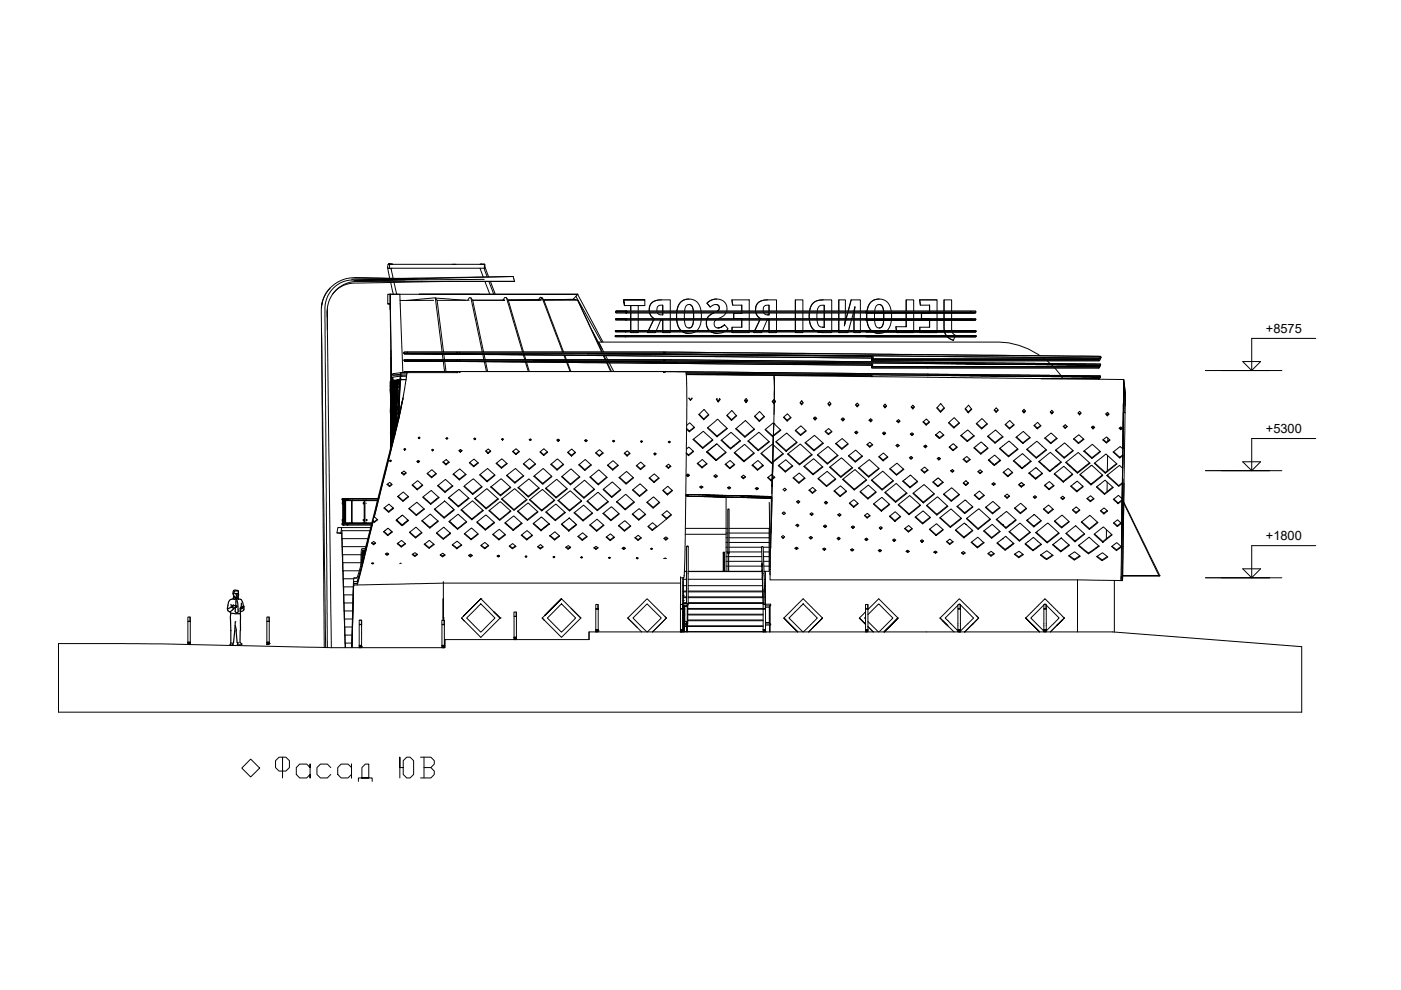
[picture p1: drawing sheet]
<svg xmlns="http://www.w3.org/2000/svg" width="297mm" height="210mm" viewBox="0 0 297 210" stroke-linecap="round" stroke-linejoin="round" font-family="sans-serif">
<defs><g id="words">
<text font-size="8.8" x="57.1" y="166.9">Фасад ЮВ</text>
<g font-size="2.7">
<text x="268.4" y="70.5">+8575</text>
<text x="268.4" y="91.8">+5300</text>
<text x="268.4" y="114.5">+1800</text>
</g>
</g></defs>
<!-- layer: Layer 1 -->
<g fill="none" stroke="#000" stroke-width=".21">
<path d="M75.1 58.9l11.6 .2M82.1 56.7l.5 2.3M82.3 56h1h-.8M82.4 56h20.4v.9h-20.5M82.4 56h.1M82.5 56h.1M82.6 56v.9M82.8 59.9l.6 2.5M83.1 56.9a.75 .75 0 0 0 0 1l.3 1.1M83.1 56h-.8l.2-.1 .6 .1h-.8l-.2 .7 .8 .3M83.1 56h.1M83.5 59.9l.6 2.5"/>
<path d="M85.9 59.3l-10.1 .4M86.1 59.2h-11.6M88.4 59.1l-13-.2a7 7 0 0 0-7.3 7l.9 71.4M95.9 56h.8M101.8 56.9l.7 1.8M101.8 56h1zM101.8 56h.3M101.9 56h.1M101.9 56h.7M102.6 56.9l.7 1.8M102.7 59.2l-27.5 .2 33.6-.8 .3 1.1h-33.3a6.5 6.5 0 0 0-6.4 7.6l.9 70M102.7 56v.9"/>
<path d="M102.8 59.7l1 2.7M102.8 56.6l.8 2.1M103.7 59.7l1 2.7M104 59.7l1 2.7M108.8 58.6l-24.3 .4M108.9 59.2h.1M109.1 59.7h-14.2l-19.7 .3a5.8 5.8 0 0 0-4.7 2.3M68.2 69.7l.5 67.6M68.3 64.1l-.1 .6M69.4 65.9v1.4M69.4 65.5v4.4M70 61.1a6.5 6.5 0 0 0-1.9 4.1"/>
<path d="M82.2 64.4h.5zM82.5 62.4h.1M82.7 62.4h6.2M82.7 62.4v3.2zM82.7 62.4l.3 18.4M82.9 74.3v6.5M82.9 75.8v5M83.2 80l.1 .8zM84.2 62.4h.1M84.9 64.4l-.1-2h-2.6v2h.5l.3 16.4M84.9 64.8l.5 14.2M84.9 79.8l-1.7 .2v.8"/>
<path d="M84.9 79.3l-1.7 .2M85 79.7l-.1 .1M85 79.7h.1M85.1 79.3h-.2M85.1 79.7h1.1h-1.2l-.2 1.3M85.1 79.7h.1M85.1 79h.1M85.7 79l-2.5 .2v.3h1.7M85.7 79h-.7l-.2 1.6M85.7 79h11.5M85.7 79v-.2h55.6l55.4 .5M85.7 79h.6"/>
<path d="M85.7 75l-.1-.1 .1-.3h55.4l92.3 1-.3 .9h-48.2l-.1-.6M85.7 76.5v-.2h56.7l52.2 .5M86.3 79.3h-.9a.48 .48 0 0 0-.5 .7l-.1 .6M86.3 79l-.2 1.1M86.3 79h.1M86.4 74.7v.3M86.4 76.3v.2M86.4 78.8v.2M88.9 62.4h12.8M88.9 62.4h33.6zM91.9 63.7h-7.1M92.7 63.7l1.3 10.9"/>
<path d="M93.8 75.1l.1 1.2M94 76.6l.3 2.2M94.1 75.1l.2 1.2M94.3 76.6l.3 2.2M96.9 74.7v.3M96.9 76.3v.2M96.9 78.8v.2M97.5 74.7v.3M97.5 76.3v.2M97.5 78.8v.2M98.8 63.7l-6.5-.5 1.4 11.4M99.5 63.7h-6.8l-.4-.5h-.3l-5.8 .5"/>
<path d="M99.8 63.2l2.5 11.4M102.4 75.2l.2 1.1M102.6 75.2l.3 1.1M102.7 76.7l.4 2.1M103 76.7l.4 2.1M106.6 63.6l-6.4 .1-.4-.5-.3-.1-.3 .6M107.4 63.1l3.4 11.5M107.8 63.6l-.4-.5h-.4l-.4 .5h.4l-6.8 .1 2.3 10.9M111 75.2l.3 1.1M111.2 75.2l.3 1.1M111.4 76.8l.6 2M111.6 76.8l.6 2"/>
<path d="M113.1 76.5h29.4l59.3 .6M113.1 76.5h-27.4l99.1 .9 .1-.2M113.1 76.5l30.3 .3zM114.2 63.6h.3l.4-.5 4.4 11.5M114.2 63.6h-6.2M114.5 63.6h-6.7l3.2 11M114.9 63.6h-7.1M115.3 63.6l-.4-.5-.4-.1-.3 .6h-6.4M119.5 74.6l-4.2-11h7.2l5.1 11M119.6 75.3l.3 1M119.7 75.3l.4 1M120 76.5v.1"/>
<path d="M120.1 76.8l.8 2M120.2 76.5v.1M120.3 76.8l.8 2M121.5 63.5l-6.2 .1M122 63.6h-6.7M122.1 62.8l5.5 9.7M122.5 62.4l5.3 10.1M122.5 62.4l-1 1.1 1 .1 5.2 11M124.6 75h17.1l91.3 .9M124.6 75h-38.9l99.1 .9M124.6 75l60.4 .6 .1 .5M125.5 70.1l2.1 3.8"/>
<path d="M126.9 72.5h76a91.1 91.1 0 0 1 11.3 .3 16 16 0 0 1 6.3 2.6M126.9 72.5l1.1 2.1M127.7 75h.1M127.8 75h.1M127.9 75.4l.4 .9M128 75.4l.5 .9M128.2 75h.1M128.4 75.4l.4 .9M128.4 76.5l.1 .2M128.6 76.5l.1 .2M128.6 76.9l.9 1.9M128.8 76.9l.8 1.9"/>
<path d="M129 76.5l.1 .2M129.2 76.9l.9 1.9M130.5 71.1h2.2l.1 .2-2.3 .1v-.3h53.1M130.6 70.1h2.1l.1 .2-2.3 .1v-.3h53.1M130.6 67.6h2.2l.1 .2h-2.3v-.2h53M130.6 66h2.3l.1 .2-.2 .1h74v-.3h-23.2v.3h23.2M132.4 64.8l-.2-1.2 .2 1.2h4.3M132.6 71.4h74.3v-.3h-23.3v.3h23.3M132.6 71.1l-.1 .1 .1 .2M132.6 71.4h.1M132.7 70.4h74.2v-.3h-23.3v.3h23.3M132.7 70.1l-.2 .1 .2 .2"/>
<path d="M132.7 70.4h.1M132.7 67.8h74.1v-.2h-23.2v.2h23.2M132.7 67.6l-.1 .1 .1 .1M132.7 67.8h.1M132.8 66.3h.1M132.8 66l-.2 .1 .2 .2h-2.2l-.1-.1 .1-.2h53M133.7 64.8l.1 1.2v-1.2h1.5M133.7 67.8v2.3M133.7 66.3v1.3M135.3 70.4v.1h-1.6v-.1l.1 .1M135.3 67.8v2.3M135.3 64.8v1.2"/>
<path d="M135.3 66.3v1.3M136.7 63.6h-4.5h4.5v1.2h-1.4M137.4 70.4l-.1 .1h1.7v-.1M137.4 70.4l-.1 .1M137.5 70.1l1-2.3-1 2.3M137.6 66a2.11 2.11 0 0 1 2.7-2.4h1.8v2.4M137.7 66.3v.1a1.71 1.71 0 0 0 1 1.1v.1M137.8 66.3v.1a1.71 1.71 0 0 0 .9 1.1M138.7 67.5v.1M139.1 70.1l1-2.2h.4v2.2M139.4 66.3a.91 .91 0 0 0 1.1 .5v-.5M140.3 63.6a2.13 2.13 0 0 0-2.6 2.3v.1"/>
<path d="M140.5 64.7v1.3v-1.3a.97 .97 0 0 0-1 .2 .97 .97 0 0 0-.2 1.1M140.7 76.3v.2M140.7 78.8v.2M140.7 74.7v.3M140.9 78.8l.1 .2M141 76.3v.2M141 74.7v.3M142.1 70.4v.1h-1.6v-.1v.1M142.1 67.8v2.3M142.1 66.3v1.3M143.4 76.8l41.6 .4v.6M143.4 66.3v1.3"/>
<path d="M143.5 66a2.57 2.57 0 0 1 2.6-2.6 2.57 2.57 0 0 1 2.5 2.6M143.5 66.3v1.3M144.4 70.1l-.7-1-.2-1.3 .3 1.3 .6 1M145.1 66.3v1.3M145.1 67.8a1.39 1.39 0 0 0 1 1.7M145.1 66a1.07 1.07 0 0 1 1.3-1.4 1.55 1.55 0 0 1 .6 1.4M145.5 79v.3M145.5 79.1l51.2 .5M145.5 79.3l.1 2M145.5 79.3l39.4 .4v.2M145.5 79.4l18.6 .2v.7M146.1 64.6a1.17 1.17 0 0 1 .9 1.4"/>
<path d="M146.1 63.4a2.48 2.48 0 0 0-2.6 2.6M147 66.3v1.3M147 67.8a1.39 1.39 0 0 1-.9 1.7M147.1 66.3v1.3M147.1 67.8a1.43 1.43 0 0 1-1 1.7M147.4 70.4a2.79 2.79 0 0 1-2.7 0l1.4 .3M148.7 66.3v1.3M148.7 67.8l-.3 1.3-.7 1M149.8 67.8a2.23 2.23 0 0 0 .6 2.3 2.22 2.22 0 0 1-.5-2.3M150.7 70.4a3.1 3.1 0 0 0 2.8 0M150.8 70.4l1.3 .3M151.3 66.3a2.34 2.34 0 0 0-1.4 1.3 2.48 2.48 0 0 1 1.5-1.3"/>
<path d="M151.8 64.6a.73 .73 0 0 1 .7 .6 .73 .73 0 0 1-.4 .8M151.8 67.8a.93 .93 0 0 0-.4 1 .93 .93 0 0 0 .8 .7M152 63.4l-1.2 .2-.9 .7 .7 .8M152.1 66a.79 .79 0 0 0 .3-1.2 .79 .79 0 0 0-1.2-.1l-.6 .4-.7-.8a2.51 2.51 0 0 1 4.2 .5v1.2M153.6 68.9l-.6 .5-.8 .1 .7-.1 .7-.5 .8 .8-.5 .4M153.9 66.3a3 3 0 0 1-1.7 1.3M155.2 63.6l.2 1.1M155.6 66.4v1.1M157.2 66l.1-1.3h-2l-.1-1.1h3.7v2.4M157.2 66.3l.1 .1h-1.7v1.1l1.6 .1M157.2 67.8l.1 1.6h-2.1v.7v-.7M158.8 63.6h.1"/>
<path d="M158.9 70.4v.1h-3.7v-.1v.1M158.9 67.8v2.3M158.9 66.3v1.3M160.2 66a2.14 2.14 0 0 1 2.6-2.4h1.8v2.4M160.3 66.3v.1a1.71 1.71 0 0 0 .9 1.1v.1M160.3 66.3v.1a1.71 1.71 0 0 0 1 1.1M161.1 67.8l-1.1 2.3 1.1-2.3M161.2 67.5v.1M161.6 70.4l-.1 .1h-1.7l.1-.1v.1M161.7 70.1l.9-2.2h.5v2.2M161.9 66.3a.75 .75 0 0 0 .9 .5M162.8 66.8h.3"/>
<path d="M162.8 66.8h.2M162.8 63.6a2.11 2.11 0 0 0-2.6 2.3v.1M163 64.7l.1 1.3v-1.3a.99 .99 0 0 0-1.1 .2 .99 .99 0 0 0-.2 1.1M163 66.3v.5M164.6 70.4v.1h-1.6v-.1l.1 .1M164.6 67.8v2.3M164.6 66.3v1.3M168.6 70.4v.1h1.6v-.1M168.6 66v-2.4h1.6v2.4M168.6 67.8v2.3M168.6 66.3v1.3M168.7 63.6v2.4"/>
<path d="M168.7 67.8v2.3M168.7 66.3v1.3M168.7 70.4v.1M170.2 67.8v2.3M170.2 66.3v1.3M171.6 66.3v1.3v-1.3M171.6 67.8l.3 1.4 .9 .9M171.6 66a2.55 2.55 0 0 1 3-2.4h1.7v2.4M171.6 67.8l.4 1.4 .8 .9M173.2 66.3v1.3M173.2 67.8a1.3 1.3 0 0 0 1.2 1.6M173.3 70.4l1.1 .1h1.9v-.1"/>
<path d="M173.3 70.4l1.2 .1M174.4 69.4h.4M174.4 69.4h.3M174.6 63.6a2.54 2.54 0 0 0-2.9 2.4M174.7 64.7l.1 1.3v-1.3a1.15 1.15 0 0 0-1.5 1.3M174.7 66.3v1.3M174.7 67.8v1.6M176.3 67.8v2.3M176.3 66.3v1.3M177.8 66v-2.4h1.4v2.4M177.8 70.4v.1h2l.1-.1M177.8 67.8v2.3"/>
<path d="M177.8 66.3v1.3M177.9 63.6v2.4M177.9 67.8v2.3M177.9 66.3v1.3M177.9 70.4v.1M179.2 67.8l-.2 1.3 .3-1.3M179.2 66.3v1.3M179.3 67.8l-.2 1M179.7 66.3l-.3 1.3M179.8 66l.6-2.4h2v2.4M180.5 63.6l-.6 2.4M180.5 67.8l-.6 2.3"/>
<path d="M180.9 66.3l-.3 1.3M181 66l.3-1-.1 1M181.1 67.8v2.3M181.1 66.3v1.3v-1.3M181.2 65.3l-.1 .7M182.4 70.4v.1h-1.4v-.1l.1 .1M182.4 67.8v2.3M182.4 66.3v1.3M183.8 66.3v1.3v-1.3M183.8 67.8l.2 1.3 .7 1M183.8 66a2.57 2.57 0 0 1 2.6-2.6 2.57 2.57 0 0 1 2.6 2.6M183.8 67.8l.3 1.3 .7 1"/>
<path d="M184.8 79.9l-20.7-.3v.7M184.8 79.9l11.9 .1M184.8 77.9v-.5v.5M184.8 79.7v.2M184.8 77.8v.2h11.9M184.8 76.2v.1M184.9 77.8h11.8zM184.9 76.1h48.1zM184.9 75.6l-.1 .3M185.1 70.4a2.79 2.79 0 0 0 2.6 0M185.1 70.4l1.3 .3M185.4 66.3v1.3"/>
<path d="M185.4 67.8a1.39 1.39 0 0 0 1 1.7 1.04 1.04 0 0 0 .9-1.3l.1-.4M185.5 66a1.07 1.07 0 0 1 1.2-1.4 1.5 1.5 0 0 1 .6 1.4M186.4 64.6a1.17 1.17 0 0 1 .9 1.4M186.4 63.4a2.48 2.48 0 0 0-2.5 2.6M187.4 66.3v1.3M189 66.3v1.3M189 67.8l-.3 1.3-.6 1M190 69.3l.1 .8M190.1 70.4v.1h3.6v-.1M190.1 70.4v.1M192.1 66v-2.4h1.6v2.4M192.1 67.8l.1 1.5h-2.3l.1 .8"/>
<path d="M192.1 66.3v1.3M192.2 63.6v2.4M192.2 66.3v1.3M192.2 67.8v1.5M193.7 67.8v2.3M193.7 66.3v1.3M195 63.6h3.6M195 63.6l.2 1.1M195.4 66.4v1.1M197.1 64.7v1.3M197.1 66.3v.1M197.1 67.5v.1"/>
<path d="M197.1 67.8v1.6M197.1 66v-1.3h-2l-.1-1.1h3.7v2.4M197.1 66.3l-1.8 .1v1.1l1.8 .1M197.1 67.8v1.6h-2.1v.7v-.7M198.7 70.4v.1h-3.7v-.1v.1M198.7 67.8v2.3M198.7 66.3v1.3M200.1 66v-2.4h1.7v2.4M200.1 67.8l.1 2.3M200.1 66.3v1.3M200.2 63.6v2.4M200.2 67.8v2.3"/>
<path d="M200.2 66.3v1.3M200.3 70.4l.3 .7-.3-.7M201.8 67.8v2.3M201.8 66.3v1.3M201.8 70.4l.7 .7M202.4 71.4l-.3 .8-1.3-.8 1.3 .8M205.8 66v.3M205.8 67.6v.2M205.9 70.1v.2M205.9 71.2v.2M221 75.8l.5 .3M222 76.5l.6 .6"/>
<path d="M222.9 77.3l.5 .5M223.6 78l1.3 1.6M225.1 79.9l.2 .4M232.9 76.2l.1 .3M232.9 77.8l.1 .2M233 75.9l-.1 .3zM233.1 79.9l-.2 .4zM233.1 79.9h.1M233.1 77.4l-.2 .4zM233.3 77.4h-.2h.2M233.3 75.9h-.3h.3M233.3 79.9l-.2 .5 .2-.5"/>
<path d="M233.3 77.4h.1M233.4 75.8l-.1 .1M82.7 97.6h.2M82.8 80.8v2M82.8 80.8v1.3zM82.8 82.3h.1M82.8 82.1h.1M82.8 97.7v.2l-.2-.2 .2-.1a.17 .17 0 0 1 .2 .1 .17 .17 0 0 1-.2 .2M82.8 83.3v-.8v4.8M82.8 85.6l.1-4.8-.1 4.8M82.8 86v2.2M82.8 85.9v5.9"/>
<path d="M82.8 85.8h.1M82.8 89.2h.1M82.9 92.7h.1M82.9 82.2h.1M82.9 82.5l-.1 6.5 .1-6.5M82.9 94.6v-1.7l-.1 2.1v-5.6v5.7M82.9 82.3h.1M83 86v3.1v-.5M83 85.8h.1M83 89.4v2.6M83 89.3h.1M83 89.1h.1"/>
<path d="M83 88.6v3.4M83 92h.1M83 80.8v4.8M83 92.4v2M83 92.4h.1M83 92.4v.2zM83 92.7h.1M83 92.6h.1M83.1 82.2h.1M83.1 82.6l-.1 6zM83.1 94.1l-.1-1.2v1.4M83.1 85.8h.1"/>
<path d="M83.1 80.8v4.9zM83.1 88.9v-.3v.3M83.1 89.3h.1M83.1 89.1h.1M83.1 89.5v2.5M83.1 89.5l.1 2.5M83.1 88.6v.3zM83.2 92v.4zM83.2 92h.1M83.2 92.8h.1M83.2 82.6l-.2 6M83.2 93.5v-.5v.7"/>
<path d="M83.2 82.2h.1M83.2 92.6h.1M83.2 82.4h.1M83.2 82.6l-.1 6M83.2 80.8v1.4v-1.4M83.2 86.1v2.5M83.2 85.9h.1M83.2 86.1l.1 2.5v-6v6M83.3 89.5l-.1 2.9M83.3 88.9h.1M83.3 89.2h.1M83.3 89.4h.1"/>
<path d="M83.3 80.7l-.1 5M83.3 80.7v1.6zM83.3 88.6l.1-2.5v2.5M83.3 92.4h.1M83.3 92h.1M83.3 80.7l-.1 .1M83.3 92.7h.1M83.3 92.8h.1M83.3 82.5h.1M83.3 82.3h.1M83.4 92v-2.4v2.4M83.4 80.7l-.1-.1v.1"/>
<path d="M83.4 86h.1M83.4 80.7h.1M83.4 80.7v5.1zM83.4 89.4h.1M83.4 89.2h.1M83.4 88.6l.1-2.4v2.4M83.5 80.7v1.6zM83.5 92.4v.1M83.5 82.3h.1M83.5 82.7l-.1 5.9zM83.5 82.5h.1M83.5 82.3v.1"/>
<path d="M83.5 80.7v5.1zM83.5 86h.1M83.6 89.5h.1M83.6 91.9v-2.2l-.1 2.3M83.6 80.7h-.2M83.6 82.8v5.8M83.6 82.6h.1M83.6 82.7v5.9M83.6 82.4h.1M83.7 86h.1M83.7 86.2l-.1 2.4M83.7 88.9l-.1 2.9 .1-2.1v1.7"/>
<path d="M83.7 88.9v.4zM83.7 92.4l-4.3 17.3M83.7 89.5h.1M83.7 89.3h.1M83.7 80.7v5.1v-5.1M83.7 80.7l.1 1.7zM83.7 88.9v2.5M83.8 82.8l-.1 5.8v-2.4M83.8 82.6h.1M83.8 82.4h.1M83.8 86.1h.1M83.8 88.9v2.2"/>
<path d="M83.8 89.4h.1M83.8 88.6v.8zM83.8 89.5h.1M83.9 88.9l-.1 2.2M83.9 88.6v.3M83.9 80.7v1.8zM83.9 88.6v-2.3l.1 2.6M83.9 82.6h.1M83.9 82.5h.1M83.9 86.1h.1M84 89.4h.1M84 88.6v1.8"/>
<path d="M84 89.6h.1M84 88.6v.3zM84 80.6l.1 1.9zM84 88.6l.1-2.2 .1 2.3M84.1 82.7h.1M84.1 82.5h.1M84.1 86.2h.1M84.1 87.8l.3-.1v.9M84.1 80.6h-.8l-.1 .2v4.9M84.2 82.8h.1M84.2 80.6v2l.1-2M84.3 80.6h.1"/>
<path d="M84.3 80.6v.5zM84.3 89h.1M84.4 88.7h.1M84.4 87.2v-1v2.3M84.4 81.1v.2M84.5 84.3v.3h-.3M84.5 88.7v.2M84.6 88.6l-.8 3.4M84.6 82.2l-.1 1.3M84.7 81.3l-.2 6.9M84.8 80.5l-.2 .1M85 80.5h.1"/>
<path d="M85.1 80.3v.2h1M85.4 84.6l-1 4M85.4 84.4l-1.7 7.6M85.7 95.2h.2M85.8 95.3v.2l-.2-.3 .2-.1 .2 .2-.2 .2M88.5 97.8l.2 .1 .2-.1M88.7 97.9v.2l-.3-.3 .3-.2 .3 .3-.3 .2M88.8 92.7h.2M88.9 92.9v.1l.2-.2-.2-.2-.2 .2 .2 .2M91.6 95.3h.2M91.7 95.4v.2l-.2-.2 .2-.2 .2 .2-.2 .2M94 97.9l.6 .5 .5-.5"/>
<path d="M94.6 98.4v.2l.6-.6-.6-.6-.7 .6 .7 .6M94.6 92.9l.2-.1 .2 .2-.3 .1zM94.6 92.9h.3M94.7 93v.1M97.4 95.5l.2 .2 .3-.2M97.9 95.6l-.3-.3-.3 .3 .3 .2v-.1M99.5 98.1l1-.8 .9 .9-1 .8zM99.6 98l.8 .8 .9-.7M100.4 98.8v.2M100.5 93h.3M100.6 93.2l.3-.2zM100.9 93l-.3-.1-.2 .1 .2 .2v-.1"/>
<path d="M103 95.6l.5 .4 .5-.4M103.5 96v.2l-.5-.5 .5-.5 .6 .5-.6 .5M105.3 98.2l1 .9 1.1-.9M106.3 99.1v.2l1.2-1-1.1-1-1.2 1 1.1 1M106.4 93.1h.3M106.5 93.2v.1l-.2-.2 .3-.1 .1 .1-.2 .2M108.8 95.7l.6 .5 .6-.5M109.4 96.2v.2l.7-.6-.7-.7-.7 .7 .7 .6M111 98.4l1.3-1.1 1.3 1.1-1.4 1.1zM111 98.3l1.2 1.1 1.3-1.1M112.2 93.2l.2-.2 .2 .2-.2 .2zM112.2 99.4v.1"/>
<path d="M112.3 93.1l.1 .2 .2-.2M112.4 93.3v.1M114.6 95.8l.7 .6 .7-.6M115.3 96.4v.2l.8-.7-.8-.8-.8 .7 .8 .8M116.8 98.5l1.4-1.2 1.3 1.2-1.4 1.2zM116.9 98.4l1.2 1.1 1.3-1.1M118.1 99.5v.2M118.1 93.3l.2 .1 .2-.1M118.3 93.6l.3-.3zM118.6 93.3l-.3-.2-.3 .2 .3 .3v-.2M120.4 95.9l.8 .6 .7-.6M121.2 96.5v.2l-.9-.8 .9-.7 .8 .8-.8 .7"/>
<path d="M122.7 98.6l1.4-1.2 1.3 1.2-1.4 1.2zM122.8 98.5l1.2 1.1 1.3-1.1M124 93.4l.2-.2 .3 .2-.3 .3zM124 99.6v.2M124 93.3l.2 .2 .2-.2M124.2 93.5v.2M126.4 96l.6 .6 .8-.6M127 96.6l.1 .1 .8-.6-.8-.8-.8 .7 .8 .7M128.8 98.7l1.2-1 1.1 1-1.2 1zM128.9 98.6l1 .9 1.1-.9M129.9 93.5l.2-.2 .2 .2-.2 .2zM129.9 99.5v.2"/>
<path d="M130 93.4h.2M130.1 93.5v.2M132.4 96l.5 .5 .6-.4M132.9 96.5v.2l.7-.5-.6-.6-.7 .5 .6 .6M135 98.7l.8 .7 .9-.7M135.8 99.4v.2l1-.8-1-.8-.9 .8 .9 .8M135.9 93.5h.2M136 93.6v.2l-.2-.2 .2-.2 .2 .2-.2 .2M138.7 96.2l.2 .1 .1-.1M138.9 96.3l-.1 .2-.2-.3 .3-.2 .2 .2-.2 .3M141.3 98.8l.4 .3 .4-.3M141.7 93.7l.2-.2 .2 .2-.2 .2z"/>
<path d="M141.7 99.1v.2l.5-.4-.5-.5-.5 .5 .5 .4M141.8 93.6h.2M141.9 93.7v.2M145.5 96.2l.5 .4v-.2M145.5 95.2l.5-.4 1.1 .9-1.1 .9M145.6 91l.6 .6v-.2M145.6 90.2l.6-.5 1.1 .9-1.1 1M146 84.4l.4 .3 .3-.3M146.1 84.4l.3 .5M146.7 84.4l-.3 .5v-.2M147 95.6l-1 .8-.5-.4M147 93.1l2 1.8 2.1-1.7"/>
<path d="M147.2 90.6l-1 .8-.6-.6M147.9 98.2l.9 .9 1-.8M148.3 87.8l.9 1 1-.9M148.8 99.1v.1l1.1-.8-1-1-1.1 .9 1 .9M149 94.9v.2l-2.1-1.9 2.2-1.8 2.1 1.9-2.2 1.8M149.2 88.8v.2l-1-1.1 1.1-1.1 1 1.2-1.1 1M149.8 95.8l2 1.9zM149.9 95.7l1.9 1.8 2.1-1.6M150.1 90.6l1.9 1.8 2.1-1.6M151.9 84.6l.3 .3M152 94.1l-2.2 1.7 2.2-1.7 2 1.8-2.2 1.8v-.2M152 92.4v.2l2.2-1.7-2.1-2-2.1 1.8 2 1.9"/>
<path d="M152.1 84.4l-.2 .3 .4 .5v-.2M152.2 84.9h.2l-.1 .1zM152.5 84.4l.2 .3-.4 .5M152.7 84.7l-.3 .2M153 93.3l1.9 1.7 2-1.6M153.8 98.5l.9 .9M153.8 98.5h.1M153.8 98.4l.9 .8v.2l1.1-.9-1-.9-1 .9M154.2 88l.9 1 1-.9M154.9 95v.2l2.1-1.7-2-1.8-2.1 1.7 2 1.8M155.1 89v.2l1.1-1-1-1.2-1.1 1.1 1 1.1M155.7 96l2.2-1.8 2 1.9-2.2 1.8z"/>
<path d="M155.7 96l2 1.9v-.2M155.7 98.4l-1 .8M155.8 95.9l1.9 1.8 2.1-1.7M156.1 90.8l1.8 1.7 2-1.6M157.9 84.8l.1 .1M157.9 92.5v.2l-1.9-1.8 2.1-1.8 1.9 1.9-2.1 1.7M158 84.9h.4l-.2 .3zM158.2 85.2v.2l.3-.4-.3-.5-.4 .4 .4 .5M158.5 84.9h-.1M158.7 93.5l2.1 1.9 2.2-1.8M159.6 98.6l1 .9 1.2-.9M160 88.2l1 1 1-.9"/>
<path d="M160.6 99.5v.2l1.3-1-1.2-1.1-1.3 1.1 1.2 1M160.8 95.4v.2l-2.2-2.1 2.3-1.9 2.2 2.1-2.3 1.9M161 89.2v.2l-1-1.1 1.1-1.1 1 1.2-1.1 1M161.4 96.1l2.2 2 .2-.1-.1 2.8-.2-.2-.7 .7 .7 .7v-.2M162.3 91l1.5 1.4 .2-.1-.1 2-.1-.1-2.5 2 2.3 2.1M163.6 98.1v.2l.2-.2M163.8 85.1l.3 .3 .1-.1M163.8 97.4h.1M163.9 98l-.1 2.8M163.9 94.3l-.1 3.7M164 92.3l-.1 2M164 91.5l-.3 11.2"/>
<path d="M164.1 89.8l1.4 1.4-1.7 1.4M164.1 89.8l-.2-.1-1.7 1.4 1.6 1.5v-.2M164.1 89.8l-.4 12.9M164.1 89.8l-.1 2.5M164.1 89.8h.1M164.1 80.3l.1 .5M164.2 80.8v2.8a1.62 1.62 0 0 0 .2 1.6l-.3 .3v2.2M164.2 84.9l.1 .1M164.2 80.8v4.1M164.2 84.7l-.5 .5 .4 .4M164.2 85l-.1 .6v-.2M164.2 84.9v.1h-.3l.3-.1"/>
<path d="M164.2 85h.1M164.2 82.8v.5M164.2 83v.6M164.2 83.4v.1M164.3 85.1l-.2 .4v4.1M164.5 93.6l2.2 1.9 2.2-1.8M165 98.7l1.6-1.2 1.5 1.3-1.6 1.3zM165.1 98.7l1.4 1.2 1.5-1.2M165.5 91.1l-1.5 1.2-.1 2 2.2 2-2.2 1.7v-.1M166 96.2l-2.1 1.7-.1 2.9 .5 .4-.5 .4-.1 1.1M166.2 88.4l.7 .7 .7-.6M166.5 99.9v.2"/>
<path d="M166.7 95.5v.2l2.3-1.9-2.2-2-2.3 1.9 2.2 2M166.9 89.1v.2l.8-.7-.8-.9-.8 .8 .8 .8M167 96.3l2.7-2.2 2.5 2.3-2.7 2.2zM167.1 96.2l2.4 2.2 2.6-2.1M168.7 91.2l1 1 1.2-.9M169.5 98.4v.2M169.7 85.3l.2 .3 .3-.3M169.7 92.2v.1l1.2-.9-1.1-1.1-1.2 1 1.1 1M169.9 85h.1M169.9 85.6v.2l-.3-.4 .4-.4 .3 .4-.4 .4M170.4 98.9l2.1-1.6 2 1.7-2.1 1.7zM170.5 98.8l1.9 1.7 1.9-1.6"/>
<path d="M170.7 93.9l2-1.6 1.9 1.7-2 1.6zM170.8 93.8l1.8 1.6 1.9-1.5M172.6 88.6l.2 .3 .3-.3M172.6 95.4v.2M172.8 88.9v.2l.4-.4-.4-.3-.3 .3 .3 .4M173.3 96.5l2.3-1.8 2.1 1.9-2.3 1.8zM173.4 96.4l2 1.8 2.2-1.7M175 91.4l.6 .6 .7-.5M175.4 98.2v.2M175.6 85.5l.3 .3 .2-.3M175.6 92v.2l.8-.7-.7-.6-.8 .6 .7 .7M175.9 85.8v.3l.3-.4-.3-.5-.4 .4 .4 .5"/>
<path d="M176 99l2.3 2 2.4-1.9M177.3 94l1.2 1.1 1.3-1M177.3 94l1.3-1 1.3 1.2-1.4 1.1-1.3-1.2zM178.4 88.9l.3-.3 .3 .3-.3 .4zM178.4 88.8l.3 .3 .3-.3M178.5 95.1v.2M178.7 89.1v.2M180 96.6l1.3 1.2 1.5-1.1M181.3 91.6l.2 .2 .3-.2M181.3 97.8v.2l1.6-1.3-1.5-1.3-1.5 1.3 1.4 1.3M181.5 85.7l.2 .4 .3-.3M181.5 91.8v.2l.4-.3-.3-.3-.4 .3 .3 .3"/>
<path d="M181.7 86.1v.2l.4-.4-.3-.5-.4 .4 .3 .5M182.1 99.2l2.1 1.8 2.1-1.7M182.1 99.2l2.2-1.8 2.1 2-2.2 1.8-2.1-2zM183.9 94.2l.5 .5 .5-.5M184.3 89l.3 .3 .2-.3M184.3 89l.3-.2 .3 .3-.3 .3-.3-.3zM184.4 94.7v.1l.6-.5-.6-.5-.6 .5 .6 .5M184.6 89.3v.1M186.4 96.8l.8 .8 1-.8M187.2 91.8l.3 .2 .2-.2M187.2 97.6v.1l1.1-.8-1-.9-1 .9 .9 .8M187.4 86l.2 .3 .3-.3"/>
<path d="M187.5 92l-.1 .2 .4-.3-.3-.3-.4 .3 .3 .3M187.6 86.3v.2l.4-.4-.3-.4-.4 .4 .3 .4M188.6 99.4l1.6-1.2 1.4 1.3-1.5 1.2zM188.7 99.3l1.4 1.3 1.4-1.2M190 94.5l.3-.3 .3 .3-.3 .3zM190.1 94.4l.2 .2 .3-.2M190.2 89.2l.3 .3 .3-.3M190.2 89.2l.3-.2 .3 .3-.3 .3-.4-.3zM190.3 94.6v.2M190.5 89.5v.1M192.8 97.1l.4-.3 .3 .3-.4 .3zM192.9 97l.2 .2 .3-.2"/>
<path d="M193.1 92l.2 .2 .3-.2M193.1 97.2v.2M193.3 86.2l.2 .3 .3-.3M193.3 92.2v.1l.4-.2-.3-.3-.4 .2 .3 .3M193.5 85.9l.4 .4-.4 .4-.3-.4zM193.5 86.5v.2M195.3 99.6l.7-.6 .8 .7-.8 .6zM195.4 99.6l.6 .5 .7-.5M195.8 89.4l.6 .6 .6-.6M195.9 94.6l.3-.2 .4 .3-.4 .2zM196 94.6h.1M196 94.6l.2 .2 .2-.2"/>
<path d="M196.2 94.8v.1M196.4 90v.1l.7-.6-.7-.7-.7 .7 .7 .6M196.4 94.6h.1M198.4 92.2l.9-.7 .8 .8-.9 .7v-.2M198.4 92.2l.8 .8zM198.5 92.1l.7 .7 .8-.6M198.7 86.4l.7 .8 .8-.7M198.8 97.1l.3 .3 .2-.2M199.1 97.4v.1l.3-.2-.3-.3-.4 .2 .4 .3M199.4 87.2v.2l-.8-.9 .9-1 .7 1a1.12 1.12 0 0 1-.8 .9M201.2 89.6l1 1 1.1-1M201.2 94.8l.9-.7 .9 .7-.9 .8z"/>
<path d="M201.3 94.7l.8 .7 .8-.6M201.6 99.8l.3-.3 .4 .4-.4 .2zM201.7 99.8l.2 .2 .3-.2M201.9 100v.1M202.1 95.4v.2M202.2 90.6v.2l1.2-1.1-1-1.1-1.2 1a1.2 1.2 0 0 0 .8 .9l.2 .3M203.7 92.4l1.5-1.2 1.4 1.2-1.5 1.2zM203.8 92.3l1.3 1.2 1.4-1.1M204.3 97.3l.6 .6 .7-.5M204.7 86.6l.6 .7 .7-.6M204.9 97.9v.2l.8-.7-.7-.6-.8 .6 .7 .7M205.1 93.5v.1"/>
<path d="M205.3 87.3v.2l.7-.7-.7-.9-.7 .8 .7 .8M206.6 94.9l1.3 1.2 1.5-1.1M207.1 89.8l1 1 1.2-1M207.4 99.9l.4 .4 .4-.4M208.1 90.8v.1l-1.1-1.1 1.2-1.1 1.1 1.2-1.2 1M208.6 94.2l-.6-.5-1.5 1.2 1.4 1.4M209 94.6l.5 .5-1.6 1.2v-.2M209.5 92.4l1.5 1.4 1.6-1.2M209.5 97.6l1.4-1.1 1.3 1.1M210.5 98.5l.3 .2 .3-.2M210.7 98.5h.2M210.8 98.5v.2"/>
<path d="M210.9 86.9l.3 .4 .4-.4M211 93.8v.2l-1.6-1.5 1.7-1.3 1.6 1.4-1.7 1.4M211.2 87.3v.1M211.2 86.5l.4 .5-.4 .4-.4-.5zM212 95l1.8 1.7 2-1.5M213.2 90l.8 .8 .9-.8M213.8 96.7v.2l2.1-1.7-2-1.7-2 1.6 1.9 1.8M214 90.8v.1l1-.8-.9-1-1 .9 .9 .9M214.8 97.7l2-1.5 1.8 1.6M214.9 97.6l1.3 1.2M215.5 92.6l1.4 1.3 1.4-1.2M216.7 99.2v.2"/>
<path d="M216.9 87.1l.2 .3 .3-.3M216.9 93.9v.1l1.5-1.2-1.4-1.3-1.6 1.2 1.5 1.3M217.1 87.4v.2l-.3-.4 .3-.4 .3 .4-.3 .4M217.7 95.3l2.1-1.8 2.1 1.9-2.2 1.7zM217.8 95.2l1.9 1.8 2.1-1.7M218.5 97.7l-1.3 1.1M219.3 90.1l.6 .7 .7-.6M219.7 97v.1M219.9 90.8v.1l-.7-.7 .8-.7 .7 .8-.8 .6M220 99.5l1 .9-1 .9M220.3 97.8l2.3 2 2.3-1.9M220.7 80.3l17.6 .2"/>
<path d="M220.7 80.3h12.2zM220.9 98.5l-.7-.6 2.5-2 2.3 2.1-.5 .5M221.6 92.8l1.2 1.1 1.2-1M222.6 99.8v.2M222.7 87.3l.3 .3 .3-.3M222.8 93.9v.2l1.3-1.1-1.3-1.2-1.3 1.1 1.3 1.2M223 87.6v.1l-.3-.3 .3-.4 .4 .4-.4 .3M223.9 95.4l1.7 1.6 1.9-1.5M225.5 90.4l.3 .3 .4-.3M225.6 97v.1l2-1.5-1.9-1.7-1.9 1.6 1.8 1.6M225.8 90.7v.1l.5-.3-.4-.5-.5 .4 .4 .4M226.1 98l1.7 1.5"/>
<path d="M226.4 98.5l-.4-.4 2.6-2.2 2.5 2.3-2.6 2.1-.7-.6M227.7 93l1 .9 1-.8M228.6 87.5l.3 .3 .3-.3M228.7 93.9v.2l1.1-1-1.1-.9-1.1 .9 1.1 1M228.9 87.8v.2l.3-.4-.3-.4-.4 .4 .4 .4M229.8 95.7l1.8-1.5 1.7 1.6-1.8 1.4zM229.9 95.6l1.6 1.4 1.7-1.3M231 98.1l-2.5 2.1-.4-.4M231.5 90.5l.2 .3 .3-.3M231.5 97v.2M231.7 90.8v.1l-.3-.3 .4-.3 .3 .3-.4 .3M232.1 98.2l2.2 2 2.4-1.9"/>
<path d="M232.9 80.3v.1M233.8 93.3l.8-.7 .8 .7-.8 .6zM233.9 93.2l.7 .6 .7-.6M234.5 87.7l.3 .3 .3-.3M234.6 93.8v.1M234.8 88v.2l-.4-.4 .4-.4 .3 .4-.3 .4M234.8 96.6v3.2M234.9 92.9v.6M234.9 87.6v.2M236.1 95.8l1.3 1.2 .7-.6-.1 2.9-.6-.6-2.7 2.1 2.5 2.3 .8-.6M237.4 90.7l.2 .3 .3-.3M237.4 97v.1"/>
<path d="M237.6 91v.1l-.3-.3 .3-.3 .4 .3-.4 .3M238.1 96.4l-.1 2.9M238.1 95.2l.2-14.4a39.9 39.9 0 0 1 .2 9l-.4 26.1M238.1 92.1l-.1 8.2M238.2 87.5h.3M238.3 80.5l-.2 14.7-.6-.5-1.5 1.1 1.4 1.3 .7-.5M238.3 80.6v.2M238.3 80.5a19.4 19.4 0 0 1 .3 5.6M238.3 81.3l-.5 32.9M238.3 81.6l-.2 9.9M238.3 81l.1 2.5-.1 4M238.3 81.6l-.5 29.9"/>
<path d="M238.3 81.3l.1 2.5h-.2M238.3 81.6v.2zM238.3 81.8l-.1 .1M238.4 83.5h.2M71.4 113h.9M72.5 111.9l-.2 1.1h.2l.7 24.3M72.5 112.5h.1M72.6 114.2v1.7h5M72.6 110.1v.3v-.3v.3v-.3h.1M72.6 106.9v-.3v.3h.1M72.6 110.4v.6M72.6 115.9v1.8l3.9-.1"/>
<path d="M72.6 106v.6M72.6 106.6h.1M72.6 110.4h.1M72.6 106.9v-.3l.1 .3M72.6 111a.17 .17 0 0 0 0 .2 .17 .17 0 0 0 .2 .1h.1M72.6 106a.22 .22 0 0 1 0-.3 .22 .22 0 0 1 .3 0h7.2l-1.5 6.2M72.6 105.9v.1M72.6 111v.1M72.7 117.6v1.8l3.8-.1M72.7 119.3v1.8l3.5-.1M72.7 110.4v.6M72.7 106.9v3.2"/>
<path d="M72.7 110.4h.1M72.7 111h.1M72.7 110.9h.1M72.7 106.6h.1M72.7 106.9v-.3v.3h.2M72.7 110.1v.3M72.7 110.1v.8M72.7 106.9h.1M72.7 110.1h.1M72.7 106.1v.5M72.7 106v.6M72.7 105.9v.2"/>
<path d="M72.7 110.9v.1M72.8 110.1v.3v-.3h.1M72.8 110.4h.1M72.8 110.1h.1M72.8 110.9v.2M72.8 110.4v.5M72.8 106.6h.1M72.8 106v.1M72.9 110.9v.1M72.9 106.9v3.2M72.9 106.1v.5M72.9 110.4v.5"/>
<path d="M72.9 110.9h.1M72.9 111.3h.3a.34 .34 0 0 0 .4 0 .34 .34 0 0 0 .2-.3l-.3 .1 .2 .2M72.9 106.9v-.3l.1 .3M72.9 111.3h.1M72.9 106.1h.1M72.9 110.4h.1M72.9 106v.1M72.9 110.9v.2M72.9 106h.1M72.9 105.9v.1M73 106h.2a.34 .34 0 0 0 .4 .1 .34 .34 0 0 0 .2-.4l-.3 .1 .2 .2M73 111h5.8"/>
<path d="M73 111h.6M73 106v4.9M73 106v.6l-.1-.5M73 110.9v.1M73 110.9l.1 .1M73 106h.1M73 106.1h.3M73 106.1v4.8h.3M73 106.1h.1M73.1 106.1v-.1h1.1v.1M73.2 106.1v4.8M73.3 106.1h1.2v4.8h-1.5"/>
<path d="M73.3 106.1v4.8M73.7 111.3h5M73.7 111.3h.1M74.2 110.9v.1M74.3 110.9v.1M74.6 106.1h2.6v4.8h-2.6zM74.6 106.1v4.8M74.7 106v.1M74.7 110.9v.1M74.8 106v.1M74.8 110.9v.1M76.7 119.2v-.5v.5"/>
<path d="M76.7 117.2v1.8zM76.8 116.7h.1M76.9 116.7v1.9zM76.9 116.7h.5M76.9 117.4l-.1 .2M76.9 116.9l.2 .1-.2-.1v1.3M77 106v.1M77 110.9v.1M77 116.9h.1M77 116.7v.2M77 106.6l.2 .1-.1 .2v-.3M77 110.4h.2l-.1-.3-.1 .2 .1 .1"/>
<path d="M77.1 116.7v.8zM77.2 117h.1M77.3 116.7v.3M77.3 117l-.1 .2M77.3 110.9h1.5M77.3 106.1v4.8M77.4 116.3l-.7 .1-.2 3.4M77.6 106.7v.1M77.6 106v.1M77.6 110.9v.1M77.7 106v.1M77.7 110.9v.1"/>
<path d="M78.4 112.5h-5.9v1.8l5.5-.1M78.6 111.9h-7l-.2 1.1 1.1 .1M78.6 111.9l-2.5 9.4-.4 1.2-.7 .1-.4 14.7 .4-13.8v-.2h.9M78.8 119.4l.2 .2 .2-.2M78.8 119.4l.2-.1 .2 .2-.2 .1zM78.9 115.1l.3 .3 .3-.3M79.1 110.4v.1M79.2 115.4v.1l.5-.3-.5-.4-.4 .3 .4 .4M79.4 110.6v.2M80 110.1l-.6 .5-.3-.2-3.2 12.8-.2 .5-.7 .1-.4 13.5 .3-12M80 106.1h-2.7v4.8M80.1 106h-5.8v.1"/>
<path d="M80.2 105.7l-3.4 13.8-1.1 3.8M80.3 105.7l-1 3.8 .8 .7-.7 .6-.3-.3-3.4 13.5M81.3 112.7l.9 .9v-.2M81.4 107.7l1.1-.8 .9 .9-1 .8zM81.4 112.7l.8 .7 .9-.7M81.5 107.6l.9 .9 1-.8M81.8 117.4l.3 .2 .2-.2M82.1 102.7l.5-.4 .5 .4-.5 .5zM82.1 117.6v.1l-.4-.2 .4-.3 .3 .3-.3 .2M82.2 102.6l.4 .4 .5-.3M82.4 108.5v.1M82.6 103v.2"/>
<path d="M83.2 112.8l-1 .8M84.3 115.2l.8-.6 .9 .7-.9 .7zM84.3 105.3l1.2-1 1.1 1-1.2 1zM84.3 115.2l.8 .6 .8-.6M84.4 105.2l1 .9M84.8 110.9l.1 .1M85 111.3l.2 .2 .2-.2M85.1 119.5h-.3M85.1 115.8v.2M85.1 100.3l.6-.4 .4 .4-.5 .4zM85.2 100.2l.4 .4 .4-.4M85.4 106.1v.2"/>
<path d="M85.6 100.6v.1M85.8 110.9l-.6 .4v.2M86.4 110.2l.2 .2-.9 .7M86.6 105.3l-1.2 .8M86.8 107.8l1.5 1.3 1.6-1.2M86.9 112.8l1.2 1.1 1.3-1M87.5 102.8l1 .9 1.1-.9M87.5 117.5l.4 .3 .5-.3M87.9 117.8v.2l.6-.4-.5-.4-.6 .4 .5 .4M88.1 113.9v.2l-1.3-1.2 1.4-1.1 1.3 1.2-1.4 1.1M88.3 109.1v.2l1.7-1.4-1.6-1.4-1.7 1.4 1.6 1.4M88.5 103.7v.2l1.1-1-1.1-1-1.1 .9 1.1 1.1"/>
<path d="M89.4 110.4l1.8-1.4 1.7 1.5-1.8 1.5zM89.5 110.4l1.6 1.4 1.7-1.4M89.6 105.4l1.8-1.4 1.7 1.5-1.8 1.4zM89.7 105.3l1.6 1.5 1.1-.9M90 115.3l1 .8 .9-.7M90.6 100.3l.9 .8 .9-.7M91 116.1v.2l1.1-.9-1.1-.8-1.1 .8 1.1 .9M91.1 111.8v.2M91.3 106.8v.1M91.5 101.1v.2l1-.8-.9-.9-1.1 .8 1 .9M92.2 107.9l1.9 1.8 2.1-1.7M92.6 113l1.4 1.2 1.5-1.2"/>
<path d="M92.9 102.9l1.4 1.3 1.6-1.2M93 105.4l-.4 .3M93.4 117.6l.4 .3 .5-.3M93.8 117.9v.2l.6-.4-.5-.4-.6 .4 .5 .4M94 114.2v.1l1.5-1.2-1.4-1.3-1.6 1.2 1.5 1.3M94.1 109.7v.1M94.3 104.2v.2l1.7-1.3-1.6-1.5-1.6 1.4 1.5 1.4M95.1 105.6l2.2-1.8 2.1 1.9-2.2 1.8zM95.2 105.5l2 1.8 2.1-1.7M95.3 110.5l.8 .8M96 115.5l.9 .7 .9-.7M96 111.3l-.6-.5a.28 .28 0 0 1-.1-.3 .28 .28 0 0 1 .3-.2l1.5-1.3 1.9 1.7-2 1.5-.7-.6"/>
<path d="M96.2 100.5l1.2 1.1 1.3-1.1M96.9 116.2v.2l1-.8-1-.9-1 .8 1 .9M97 112.1v.1M97.2 107.3v.2M97.4 101.6v.2l1.4-1.2-1.3-1.2-1.4 1.2 1.3 1.2M97.7 108.1l2.5-1.9 2.3 2.1-2.5 1.9zM98.4 113.2l1.6-1.3 1.4 1.4-1.5 1.1zM98.4 103.1l1.8 1.6 1.9-1.6M98.5 113.1l1.4 1.2 1.4-1.1M98.9 110.6l-1.9 1.5-.5-.5M99.5 117.7l.2 .2 .3-.2M99.7 117.9v.2l.5-.3-.4-.3-.5 .3 .4 .3"/>
<path d="M99.9 114.3v.1M100 110v.2M100.2 104.7v.1l2-1.6-1.8-1.7-2.1 1.6 1.9 1.7M100.7 105.6l2.4 2.1 2.5-2M101.2 110.7l1 .9M101.8 100.6l1.5 1.4 1.6-1.3M102 115.6l.8 .6 .7-.6M102.5 111.9l.4 .3 .5-.3M102.8 116.2v.1l.8-.6-.8-.7-.9 .7 .9 .6M102.9 112.2v.2M103.1 107.7v.2l2.6-2.1-2.5-2.2-2.6 2.1 2.5 2.2M103.3 102v.1l1.7-1.3-1.6-1.5-1.7 1.4 1.6 1.4"/>
<path d="M103.7 108.3l2.4-1.9 2.2 2-2.2 1.8a.67 .67 0 0 1-.8-.4zM103.8 108.2l2.1 2 2.3-1.9M104.1 103.2l2.2-1.7 2 1.9-2.2 1.7-2-1.8zM104.1 103.2l2 1.8 2.1-1.7M104.6 113.3l1.2 1 1.3-1M104.8 110.7l-1.1 .9M104.9 110.8l-1.9-1.6-1.9 1.5 .6 .6M105.5 117.8h.3M105.6 118.1l.3-.2zM105.8 114.3v.2l1.4-1.1-1.3-1.2-1.4 1.1 1.3 1.2M105.9 117.9l-.3-.2-.2 .2 .2 .2v-.2M105.9 110.2v.1"/>
<path d="M106.1 105v.1M106.3 105.8l2.8-2.2 2.6 2.4-2.7 2.2zM106.4 105.8l2.6 2.2 2.6-2.1M107 110.9l1.9-1.5 1.8 1.6M107.1 110.8l1.7 1.5 .5-.4M107.5 100.7l1.7 1.6 1.8-1.5M108.1 115.7l.5 .5 .7-.4M108.6 116.2v.1l-.6-.5 .7-.6 .7 .6-.8 .5M109 108v.2M109.2 102.3v.1l1.8-1.5-1.7-1.6-1.9 1.5 1.8 1.6M109.8 108.3l2.2-1.7 2.1 1.9-2.3 1.8-2.1-1.9zM109.8 108.3l2 1.9 2.2-1.7"/>
<path d="M109.8 103.4l2.3-1.9 2.2 2-2.3 1.9zM109.9 103.3l2.1 1.9 2.2-1.8M110.6 110.9l-.9 .7M110.6 113.4l1.1 .9 1.1-.9M111.4 117.9h.2M111.5 118v.1l.2-.1-.2-.2-.2 .2 .2 .1M111.7 114.3v.2l1.2-1-1.1-1-1.3 1 1.2 1M111.8 110.2v.1M112 105.2v.2M112.4 105.9l2.5 2.3 2.6-2.2M113.1 110.9l.7 .7M113.3 100.9l1.9-1.6 1.8 1.7-1.9 1.7-1.9-1.7z"/>
<path d="M113.3 100.9l1.8 1.6 1.8-1.5M114.1 115.9l.5 .3 .5-.3M114.1 111.9l.6 .5 .6-.5M114.6 116.2v.2l.6-.4-.6-.5-.6 .4 .6 .5M114.9 108.2v.1l2.7-2.2-2.6-2.3-2.8 2.2 2.7 2.3M115.1 102.5v.2M115.8 103.5l2.1 1.9 2.3-1.8M115.8 108.5l1.9 1.7 2.1-1.6M116.4 111l-.7 .6M116.5 113.6l1.1-.9 1.1 1-1.1 .8zM116.6 113.5l1 .8 1-.7M117.3 118h.2"/>
<path d="M117.4 118.1v.2l.2-.2-.2-.1-.2 .1 .2 .2M117.6 114.3v.2M117.7 110.2v.2l2.2-1.7-2-1.8-2.2 1.7 2 1.8M117.9 105.4v.2l-2.2-2 2.3-2 2.3 2.1-2.4 1.9M118.3 106.1l2.6-2.1 2.4 2.2-2.5 2.1zM118.4 106.1l2.4 2.1 2.5-2M119.1 101.1l2-1.7 1.8 1.7-2 1.7zM119.1 111.1l1.5 1.3 .7-.5M119.2 101l1.7 1.6 2-1.6M119.9 116a.58 .58 0 0 1 .9-.1l.2 .2-.6 .3zM120.1 116l.3 .3 .5-.3M120.8 108.2v.1"/>
<path d="M120.9 102.6v.2M121 116.1l-.6 .3v-.1M121.7 103.7l2.2-1.9 2.2 2-2.3 1.8zM121.8 103.6l2 1.9 2.2-1.8M121.8 108.7l1.8 1.6 2-1.6M122.2 111.2l-.6 .4M122.6 113.7l.9 .7 .9-.7M123.1 118.2l.2-.1 .2 .1-.2 .1zM123.3 118.1h.1M123.3 118.1v.2M123.4 118.1h-.1M123.5 114.4v.2l-1-.9 1-.7 1 .8-1 .8"/>
<path d="M123.6 110.3v.2l2-1.7-1.9-1.7-2 1.6 1.9 1.8M123.8 105.5v.1M124.5 106.2l2.1 1.9 2.3-1.8M125.1 111.2l1.4 1.3 1.5-1.2M125.2 101.1l1.7 1.5 1.7-1.5M126 116.1l.3 .2 .4-.2M126.3 116.3v.2l-.4-.3 .5-.4 .4 .4-.5 .3M126.5 112.5v.1l1.5-1.2-1.4-1.3-1.6 1.2 1.5 1.3M126.6 108.1v.2l2.4-1.9-2.2-2-2.3 1.9 2.1 2M126.9 102.6v.2l1.8-1.6-1.7-1.6-1.9 1.6 1.8 1.6M127.8 108.9l1.8-1.5 1.7 1.6-1.8 1.4zM127.9 108.8l1.6 1.5 1.7-1.4"/>
<path d="M128 103.7l1.7 1.6 1.9-1.5M128.5 113.9l.9-.7 .9 .7-.9 .7zM128.6 113.8l.8 .7 .8-.7M129.1 118.2l.1 .2 .2-.1-.2-.2-.2 .2 .2 .1M129.3 118.2l-.1 .1M129.4 114.5v.1M129.5 110.3v.1M129.7 105.3v.2l1.9-1.6-1.8-1.7-1.9 1.6 1.8 1.7M130.8 106.3l1.9-1.5 1.8 1.7-2 1.6-1.8-1.7zM130.8 106.3l1.7 1.6 1.9-1.5M131.2 111.4l1.3-1 1.3 1.1-1.4 1.1-1.3-1.1zM131.2 111.4l1.2 1.1 1.2-1"/>
<path d="M131.3 101.3l1.6-1.3 1.4 1.3-1.6 1.3zM131.4 101.2l1.3 1.3 1.5-1.3M132 116.2l.2 .1 .3-.1M132.2 116.3v.2l-.3-.2 .4-.3 .3 .3-.4 .2M132.4 112.5v.1M132.5 107.9v.2M132.7 102.5v.1M134.1 109l1.3 1.1 1.4-1.1M134.2 103.8l1.5-1.2 1.5 1.3-1.6 1.4-1.5-1.4zM134.2 103.8l1.4 1.3 1.5-1.2M134.6 114l.7-.5 .7 .6-.7 .5zM134.7 114l.6 .4 .6-.4"/>
<path d="M134.9 118.3l.2 .2 .2-.1-.2-.2-.2 .1 .2 .2 .2-.2M135.3 114.4v.2M135.4 110.1v.2l1.5-1.2-1.4-1.3-1.5 1.2 1.4 1.3M135.6 105.1v.2M137.2 106.4l1.3 1.2 1.3-1.1M137.5 111.6l.8 .7 .9-.7M137.7 101.3l1 .8 1-.8M138 116.3h.2M138.1 116.3v.2l.2-.1-.1-.2-.3 .2 .2 .1M138.5 107.6v.1l1.4-1.1-1.3-1.3-1.5 1.2 1.4 1.2M138.7 102.1v.2l1-.9-1-.9-1.1 .9 1.1 .9M139.3 111.7l-.9-.9-1 .8 .9 .9"/>
<path d="M140.4 109.1l.9 .8 1-.8M140.6 103.9l.9 .9 1-.9M140.8 118.4l.2-.1 .2 .1M140.8 118.4h.1M140.9 114.1l.3 .3 .3-.3M141.2 114.4v.1l.4-.3-.4-.4-.4 .4 .4 .3M141.2 118.4h.1M141.3 109.9v.1l1.1-.8-1-.9-1 .8 .9 .9-3 2.5v-.2M141.5 104.8v.1l1.1-.9-1-.9-1.1 .9 1 .9M145.4 105.1l.3 .1M145.4 105l.3-.1 .3 .1-.3 .2M145.5 104.9h.3"/>
<path d="M145.6 100.7l.2 .2 .3-.2M145.6 105h.1M145.7 105v.2M145.8 100.9v.2l.4-.3-.4-.3-.3 .3 .3 .3M148.5 103.2l.2 .1 .2-.1M148.7 103.3v.2l.3-.2-.3-.3-.3 .3 .3 .2M151.2 105.2l.4-.2 .3 .2a.44 .44 0 0 1-.7 0zM151.4 100.9l.3 .2 .3-.2M151.6 105.3l5.8 .2 .1-.1M151.6 105.2l.1-.1h-.3l.2 .2M151.7 101.1v.2l-.3-.4 .3-.3 .4 .4-.4 .3M154.4 103.3l.2 .2 .2-.2"/>
<path d="M154.6 103.5v.2l-.4-.3 .4-.2 .3 .2-.3 .3M157.1 105.3h.1a.31 .31 0 0 1 .3-.2 .31 .31 0 0 1 .2 .3l-.3 .1zM157.3 101l.3 .4 .4-.4M157.3 105.2l.2 .2 .1-.2M157.4 105.5l5.9 .1-.3-.2 .4-.1 .2 .1-.3 .2M157.4 105.1h.1M157.6 101.4v.1l-.4-.4 .4-.4 .5 .4-.5 .4M160.3 103.5l.2 .1 .2-.1M160.5 103.6v.2l-.4-.2 .4-.3 .3 .3-.3 .2M161.5 116.1l.1-.2 .2 .1 .4 12.1M161.5 116l.4 12.2M161.6 119.4v.7v-.6"/>
<path d="M162.9 101.2l.6 .6 .2-.1-.1 3M163.1 106.5l.2 13.8M163.2 105.4l.1 .2 .2-.1M163.2 116.6l.1 4.1M163.6 105.2l-.4 16.5 .1-.5M163.6 102.9h.1M163.7 106.1l-.3 10.1M163.7 101.8l-.2 .2M163.7 105.4l-.2 7.6M163.7 100.8v.9M163.7 103v3.2M163.7 103v-.3v.5l-.1-.1"/>
<path d="M163.7 102.7v.3zM163.8 101.5v.1M164.2 101.1l-.4 .4-.1 1.2M165.8 108.8l.4-.3 .3 .3-.3 .3zM166 114v.1l.4-.3-.3-.2-.4 .2 .3 .3M166.2 108.9v.2M166.4 104l-.4-.2 .4-.3 .3 .3-.3 .3M168.3 101.3l1.1 1 1.2-1M168.7 116.2l.2 .1 .2-.1M168.7 111.4l.4-.3 .3 .3-.4 .3v-.2M168.8 111.3l.2 .2 .3-.2M168.9 116.3v.2l.3-.2-.3-.3-.4 .2 .4 .3"/>
<path d="M169 106.3l.2 .2 .3-.2M169.2 106.5v.2l.4-.3-.4-.3-.3 .3 .3 .3M169.4 102.3v.2l1.3-1.1-1.2-1.1-1.4 1 1.3 1.2M171.5 103.9l.8-.6 .7 .7-.7 .6zM171.6 103.9l.7 .6 .6-.6M171.7 113.9l.2 .2 .3-.2M171.8 108.9l.3 .2 .2-.2M171.8 108.9l.3-.2 .3 .3-.3 .3-.4-.3zM171.9 114.1v.2l.4-.3-.4-.3-.3 .3 .3 .3M172.1 109.1v.2M172.3 104.5v.1M172.4 100.5v.2"/>
<path d="M173.5 101.4l1.7 1.6 1.9-1.5M174.5 116.3l.3 .2 .2-.2M174.7 111.5l.2 .2 .3-.2M174.7 111.5l.3-.2 .3 .3-.4 .3-.3-.3zM174.8 116.5v.2l.3-.3-.3-.2-.4 .2 .4 .3M174.9 106.5l.2 .2 .3-.2M174.9 111.7v.2M175.1 106.7v.2l.4-.3-.4-.3-.3 .3 .3 .3M175.2 103v.2l2-1.6-1.8-1.7-2 1.6 1.8 1.7M176.8 104.1l1.4-1.1 1.3 1.2-1.4 1.1zM176.9 104l1.2 1.1 1.3-1M177.6 114.1l.2 .2 .3-.2"/>
<path d="M177.6 109.1l.4-.2 .3 .3-.3 .3zM177.7 109.1l.3 .2 .2-.2M177.8 114.3v.2l.3-.3-.3-.3-.3 .3 .3 .3M178 109.3v.2M178.1 105.1v.2M178.3 101v.2l2.5-2-2.4-2.1-2.5 2 2.4 2.1M178.8 101.6l2.3 2.1 2.5-2M180.1 106.6l.9 .8 .9-.7M180.4 116.5l.3 .2 .2-.2M180.5 111.8l.3-.3 .4 .3-.4 .3zM180.6 111.7l.2 .2 .3-.2M180.7 116.7v.1l.3-.2-.3-.3-.4 .3 .4 .2"/>
<path d="M180.8 111.9v.2M181 107.4v.2l1-.8-1-.9-.9 .8 .9 .9M181.1 103.7v.2l2.6-2.1-2.4-2.2-2.7 2.1 2.5 2.2M182.4 104.2l1.6 1.4 1.7-1.3M183.3 109.3l.6-.5 .6 .6-.6 .4zM183.4 109.3l.5 .4 .5-.4M183.5 114.3l.2 .2 .2-.2M183.7 114.5v.1l.3-.2-.3-.3-.4 .3 .4 .2M183.9 109.7v.1M184 105.6v.2l1.8-1.4-1.7-1.6-1.8 1.5 1.7 1.5M184.2 101v.2M184.7 101.8l2.5-1.9 2.2 2.1-2.4 1.9z"/>
<path d="M184.8 101.8l2.2 1.9 2.3-1.8M185.3 106.8l1.6 1.4 1.7-1.3M186.2 116.7l.4-.2 .3 .2-.4 .3zM186.3 116.7l.2 .1 .3-.1M186.5 111.9l.2 .2 .3-.2M186.5 116.8v.2M186.7 112.1v.1l.4-.3-.4-.3-.3 .3 .3 .3M186.9 108.2v.2l1.7-1.4-1.6-1.6-1.8 1.5 1.7 1.5M187 103.7v.2M187.7 104.3l2.2 2 2.3-1.8M188.7 109.4l1 1 1.2-.9M189.4 114.4l.2 .3 .2-.2"/>
<path d="M189.6 114.7v.1l.3-.3-.3-.2-.3 .2 .3 .3M189.7 110.4v.1l1.3-.9-1.2-1.1-1.2 1 1.1 1M189.9 106.3v.2l2.4-1.9-2.3-2.1-2.4 1.9 2.3 2.1M190.1 100.6v.1M190.5 106.9l2.2 2.1 2.4-1.9M191.4 102l1.5 1.4 1.7-1.3M191.5 102l1.4 1.3 1.6-1.3M191.9 112l.8-.6 .7 .7-.8 .7-.8-.7zM191.9 112l.7 .6 .8-.6M192.2 116.8l.2 .2 .3-.2M192.4 117v.2l.4-.3-.3-.2-.4 .2 .3 .3M192.6 112.6v.2"/>
<path d="M192.7 109v.1l2.5-1.9-2.3-2.1-2.5 1.9 2.3 2.1M192.9 103.3v.1M193.7 104.5l2.1 2 2.2-1.8M194 109.7l1.7-1.4 1.6 1.4-1.7 1.4zM194.1 109.6l1.5 1.3 1.6-1.2M195.2 114.6l.3 .2 .2-.2M195.5 114.8v.2l.3-.3-.3-.3-.4 .3 .4 .3M195.6 110.9v.2M195.8 106.5v.1l2.3-1.9-2.2-2-2.4 1.9 2.3 2M196 100.1v.2M196.4 107.2l2.4-1.9 2.2 2.1-2.4 1.8zM196.5 107.1l2.1 1.9 2.3-1.7"/>
<path d="M197.1 112.2l1.4 1.2 1.4-1.1M197.8 102.2l1 1 1.2-.9M197.9 102.1l.9 .9 1.1-.8M198 117.1l.4-.3 .3 .3-.4 .2zM198.1 117l.2 .2 .3-.2M198.3 117.2v.1M198.5 113.4v.2l1.5-1.3-1.4-1.3-1.6 1.2 1.5 1.4M198.6 109v.2M198.8 103v.2M199.2 109.8l2.4-1.9 2.3 2-2.4 1.9zM199.3 109.7l2.2 2 2.3-1.9M200 104.8l1.8-1.4 1.6 1.5-1.7 1.4z"/>
<path d="M200.2 104.7l1.5 1.4 1.6-1.3M200.7 114.8l.7-.5 .7 .6-.7 .6zM200.8 114.8l.6 .5 .6-.5M201.4 115.3v.2M201.5 111.7v.1M201.7 106.1v.2M202.5 112.4l2-1.5 1.8 1.6-1.9 1.6zM202.6 112.3l1.8 1.6 1.8-1.5M202.9 107.4l1.7-1.4 1.7 1.5-1.8 1.4zM203 107.3l1.5 1.4 1.7-1.3M203.9 117.2l.3 .2 .3-.2M204.2 117.4v.1l.4-.2-.3-.4-.5 .3 .4 .3"/>
<path d="M204.3 102.3l.5 .5 .5-.4M204.4 113.9v.2M204.5 108.7v.2M204.8 102.8l-.1 .1M204.8 102l-.6 .4 .3 .3M204.8 102h.1M205 109.9l2.4 2.2 2.5-2.1M205.9 115l1.4-1.1 1.3 1.2-1.4 1.1zM206 114.9l1.2 1.1 1.3-1M206.6 105l1.1-.9 1 1-1.1 .8zM206.7 104.9l.9 .9 1-.8M207.2 116v.2"/>
<path d="M207.4 112.1v.1l2.6-2.1-2.5-2.2-2.6 2.1 2.5 2.2M207.6 105.8v.1M207.8 100.3v.1l.5-.4-.5-.4-.5 .4 .5 .4M208.7 112.5l1.5 1.5 1.8-1.4M209 107.5l1.4 1.3 1.5-1.2M209.5 117.3l.6 .4 .6-.4M210.1 117.7v.2l.7-.5-.7-.5-.7 .5 .7 .5M210.2 114v.1l1.8-1.4-1.6-1.5-1.8 1.4 1.6 1.5M210.3 102.6l.4-.3 .3 .3M210.4 108.8v.1l1.6-1.2-1.5-1.4-1.6 1.3 1.5 1.3M210.6 102.7h.2M211.2 110.2l2.2-1.8 2.1 1.9-2.2 1.7z"/>
<path d="M211.3 110.1l1.3 1.1M211.5 115.1l1.6 1.4 .8-.6M212.6 114.2l-1.3 1 1.8 1.5M212.8 100.1l.9 .8 .9-.8M213.1 105.1l.4 .4 .5-.4M213.3 111.9v.1M213.5 105.5v.2l.6-.5-.6-.5-.5 .5 .5 .5M213.7 100.9v.2l1-.9-1-.9-1 .9 1 .9M213.7 116.2l-.6 .5v-.2M213.9 112.7l2.4-1.8 2.2 2-2.4 1.8zM214 112.7l2.1 1.9 2.3-1.8M215.1 107.8l1.3-1.1 1.3 1.1-1.4 1.1z"/>
<path d="M215.2 117.4l.8 .7 .9-.6M215.2 107.7l1.1 1 1.3-.9M216 118.1v.2l-.9-.8 .9-.6 1 .7-1 .7M216.1 102.7l.4 .4 .5-.4M216.1 114.6v.1M216.3 108.7v.2M218.2 115.9l.8 .7 1-.7M218.4 116.2l.6 .6v-.2M219.1 105.4l.3-.3 .4 .3-.4 .3zM219.2 105.3l.2 .2 .3-.2M219.2 111.6v.1M219.4 105.5v.2"/>
<path d="M220 114.7l.8 .7-1.8 1.4M220 112.6l2.2-1.7 2.4 2.2-2.6 2v-.2M220 109.7l.8 .7-1.6 1.3-1.5-1.3M220.7 117.6l1.2 .9 1.2-.8M220.7 110.4l-.7 .5M220.7 115.4l-.7 .5M220.9 100.3l-.9 .8M221.3 107.9l.9 .8 1-.8M221.4 102.9l1.1-.8 1 .9-1.1 .8zM221.5 102.9l.9 .8 1-.8M221.9 118.5v.2l1.4-.9-1.3-1-1.4 .9 1.3 1M222.2 108.7v.2l1.1-.9-1-.9-1.1 .8 1 1"/>
<path d="M222.4 103.7v.1M223.3 115.4l1.6 1.4 1.7-1.3M223.6 110.4l1.6-1.2 1.5 1.4-1.6 1.3-1.6-1.4zM223.6 110.4l1.5 1.4 1.5-1.3M224.5 113l-2.5 1.9-2-1.8M225 105.5l.3 .3 .3-.3M225.1 111.8v.1M225.3 105.8v.1l.4-.3-.4-.4-.4 .4 .4 .3M225.4 102.1v.1l2.1-1.6-1.9-1.7-2.1 1.6 1.9 1.7M226.1 113l1.8 1.7 2-1.6M226.7 117.8l1.1 .8 1.1-.8M227.1 103l1.2 1.1 1.3-1"/>
<path d="M227.5 108l.6 .7 .8-.6M227.8 118.6v.1l-1.2-.9 1.2-.8 1.2 .9-1.2 .8M228.1 107.6l.1-.1 .8 .7-.9 .6-.7-.7 .7-.5M228.1 111.5l-2.1 1.6 1.9 1.8M228.1 102.2l.3-.2 1.3 1.2-1.4 1.1-1.3-1.2 .8-.6M228.1 111.5l1.9 1.7-2.1 1.7v-.2M228.1 108.7v.1M228.3 104.1v.2M228.5 100.2v.1M228.7 115.6l2.1 1.7 2.1-1.6M229.3 110.7l1.8-1.4 1.7 1.5-1.8 1.5zM229.4 110.6l1.6 1.5 1.7-1.4"/>
<path d="M230.4 105.7l.8-.6 .7 .7-.7 .6zM230.5 105.6l.7 .6 .7-.5M230.8 117.3v.1l-2.2-1.7 2.3-1.8 2.1 1.9-2.2 1.6M231 112.1v.2M231.2 106.2v.2M231.3 102.7v.1l2.5-2-2.3-2.2-2.6 2 2.4 2.2M232.1 113.2l1.7 1.6 1.9-1.5M232.5 103.3l1.8-1.5 1.7 1.6-1.8 1.4zM232.6 103.2l1.6 1.5 1.7-1.4M232.6 117.9l1.1 .8 1.1-.7M233.4 108.2l.6 .6 .7-.5M233.7 118.7v.2l-1.2-.9 1.2-.8 1.2 .9-1.2 .8"/>
<path d="M233.8 114.8v.2l2-1.6-1.9-1.7-1.9 1.6 1.8 1.7M234 108.8v.2l-.7-.7 .8-.6 .7 .7-.8 .6M234.2 104.7v.1M234.3 100.2v.1l2.5-1.9-2.3-2.1-2.5 1.9 2.3 2.1M234.6 112.3v1.9M234.7 108.2v.1M234.7 102.2v2M234.8 100.7l2.4 2.3 .8-.7-.1 3.5-.8-.8-1 .9 1 .9v-.2M234.8 100.7h.1M235.7 115.9l1.1-.8 1 .8-1.1 .8zM235.8 115.8l.9 .8 1-.8M236.2 105.8l.9 .8 .8-.6-.1 9.2"/>
<path d="M236.2 110.8l.7 .7 .8-.6M236.7 116.6v.1M236.9 111.5v.1l-.8-.7 .8-.7 .9 .7-.9 .7M237.2 103v.1M237.8 115.9l-.1 7.2h.3M237.9 106.1l-.8 .7M237.9 106l-.1 9.9M238 102.3l-.1 3.5M238.1 115.9l-.1 7.2-9.5-.1v11M238.1 115.9l-.1 7-.3-.1M238.1 101.6l-.3 20.9M238.3 106.7l7.4 15.4h-7.7h7.9h-.2"/>
<path d="M238.3 106.4l7.6 15.7M238.3 102.5l-.2 13.4M12.4 136.5l27.9 .2M39.8 136.6v-.2h.5v.3M39.8 131.8h.5v4.4h-.5zM39.8 130.8h.5v.9h-.5zM39.8 136.2h.5v.2h-.5zM39.9 136.2h.1M39.9 136.4h.1M39.9 131.7v.1M40.2 131.7v.1M40.3 136.2v.2"/>
<path d="M40.3 130.8v1M40.3 136.2h.1M40.3 136.4h.1M56.6 136.4h.5v.3h-.5zM56.6 131.8h.5v4.4h-.5zM56.6 130.8h.5v.9h-.5zM56.6 136.2h.5v.2h-.5zM56.6 136.2h.1M56.6 136.4h.1M56.6 131.7v.1M57 136.2v.2M57 130.8v.9"/>
<path d="M57.1 136.2h.1M57.1 136.4h.1M72.8 121v1.8l2.2-.1M72.8 122.7v1.8l2.1-.1M72.9 124.4v1.8l2-.1M72.9 126.1v1.8l1.9-.1M73 127.8v1.8l1.8-.1M73 129.5v1.8l1.7-.1M73.1 131.2v1.8l1.6-.1M73.1 132.9v1.8h1.5M73.2 134.7v1.7l1.4-.1M73.2 136.3v1"/>
<path d="M75.7 122.5h-.7M75.7 123.7h-.7M76.2 137.1h.5v.2h-.5zM76.2 132.4h.5v4.4h-.5zM76.2 131.5h.5v.9h-.5zM76.2 136.9h.5v.1h-.5zM76.2 136.8v.1M76.2 137v.1M76.2 131.5h.3M76.2 132.4h.1M76.6 131.5v.9M76.6 132.4h.1"/>
<path d="M76.6 136.8v.1M76.6 137v.1M76.6 137.1h.1M76.6 136.8v.3M93.7 131.5h.5v.9h-.5zM93.7 137.1h.5v.2h-.5zM93.7 136.9h.5v.1h-.5zM93.7 136.8v.1M93.7 137v.1M93.7 132.4h.1M94 127v4zM94 131.5v-.5v.5"/>
<path d="M94 131h.1M94 123.6l-18.9 .4-.2 1.2M94 137.3h.1M94 132.4h.1M94 131.5h.1M94.1 132.4h.1M94.1 131.5v.9M94.2 136.8l-.1 .3M94.2 137v.1M94.3 135.6v1.7h-24.3l-29.7-.6M98.3 130.6l3.6-3.6-4 4 4 4.1 4.1-4.1M101.9 127l4.1 4"/>
<path d="M101.9 128l3 3-3 3-3-3zM101.9 127h.1M106 131h.1M109 129.8h.5v.9h-.5zM109 135.1h.5v.2h-.5zM109 135.4h.5v.2h-.5zM109 130.7h.5v4.4h-.5zM109 135.1h.1M109 135.3v.1M109 130.7h.1M109.4 130.7h.1M109.4 135.1h.1"/>
<path d="M109.4 135.3v.1M109.4 129.8v.9M109.5 135.1v.3M115.5 130.5l3.5-3.5-4 4 4 4.1 4.1-4.1M119 128l3 3-3 3-2.9-3zM119 127l2.1 2M121.1 129l2 2M124.9 134v1.6v-1.6h11.1M126.3 133.8h.5v.2h-.5zM126.3 129.1h.5v4.4h-.5zM126.3 128.2h.5v.9h-.5zM126.3 133.5h.5v.2h-.5z"/>
<path d="M126.3 133.5h.1M126.3 133.7v.1M126.4 129.1h.4M126.7 129.1h.1M126.7 133.5h.1M126.7 133.7v.1M126.8 128.2v.9M126.8 133.8h.1M126.8 133.5v.3M133.1 131l4.1-4 4.1 4M133.1 131l2 2.1M133.1 131l2.9 3"/>
<path d="M133.3 131.2h.1M136 134h2.3M137.1 134l-2.9-3 3-3 3 3-2.9 3M141 130.8l.3 .2M141.3 131l-3 3M144.3 133.8h.5v.2h-.5zM144.3 129.1h.5v4.4h-.5zM144.3 128.2h.5v.9h-.5zM144.3 133.5h.5v.2h-.5zM144.3 122.3v5.9M144.3 134h.1M144.3 129.1h.1"/>
<path d="M144.3 133.7h.4M144.3 133.5h.1M144.7 129.1h.1M144.7 133.5h.1M144.7 128.2v.9M144.8 128.2v-.2v.3h.2M144.8 133.5v.3M144.8 128.2h.1M144.8 128h.2M144.8 128.3v3.9M144.8 128.3v.9h.2M144.8 133.9v-1.5v1.6l.2-.1"/>
<path d="M144.8 125.3v-2.8v5.5M144.8 133.5h.1M144.8 123.2v4.8M144.8 126.3h.1M144.8 127.4h.1M144.8 128.6h.1M144.8 129.8h.1M144.8 131h.1M144.8 126.2h.1M144.8 128.4h.1M144.8 129.6h.1M144.8 130.9h.1"/>
<path d="M144.8 132.1h.1M144.8 133.3h.1M144.8 129.2v1M144.8 131.6v.6M144.8 132.7h.2M144.8 129h.2M144.8 132.8h.2M145 132.2h-.2v.2h.2M145 128h.7M145 130.2h-.2v.2M145 130.4h-.2v1.1M145 131.5h-.2v.1h.2"/>
<path d="M145 132.4v1.6zM145 128.3v3.9M145 128h.1M145.1 122.1l-.1 .4h-.7M145.1 121.1h.5M145.1 121.2h.5M145.1 132.7h.5M145.1 129h.1M145.1 132.8h.5M145.1 130.2h.1M145.1 129.2h.1M145.1 131.5h.1"/>
<path d="M145.1 130.4h.1M145.1 131.6h.1M145.1 133.9h.5M145.2 128.6h.5v3.2h-.5zM145.5 125.3h-.7v.2M145.5 125.5h-.7v1M145.5 126.5h-.7v.2M145.5 126.7h-.7v1.1M145.5 127.8h-.7v.1M145.5 127.9l-.7 .1M145.6 121.6l-.1 6.4M145.6 131.8v.4"/>
<path d="M145.6 128.3v.3M145.6 128h.2M145.6 128h.1M145.6 132.4v1.6zM145.6 131.8v.4zM145.6 128.3v.3zM145.8 132.7h16M145.8 132.8h16M145.8 133.9h16M145.8 129.2v-.9v3.9M145.8 128v4.3l-.7 .1v1.6M145.8 129h16"/>
<path d="M145.8 130.2h16M145.8 129.2h16M145.8 131.5h16M145.8 130.4h16M145.8 131.6h16M145.9 121.6v6.6l-.1 .1h-.7v3.9l.7 .1v1.7M145.9 121.1h15.7M145.9 121.2h15.7M145.9 124.2h15.8M145.9 125.3h15.8M145.9 126.5h15.8M145.9 127.8h15.9"/>
<path d="M145.9 126.7h15.9M145.9 127.9h15.9M161.5 120.2l.3 8M161.6 120.1l-.1 .1M161.6 120.9v.2M161.6 122.3v.3M161.6 120.8v.4M161.6 120.9v.3M161.6 122.4v.4h-15.7M161.7 126.3v.4M161.7 124.8v.7h-15.8M161.8 121.6h.1"/>
<path d="M161.8 125v1.5M161.8 133.8h.5v.2h-.5zM161.8 129.1h.5v4.4h-.5zM161.8 128.2h.5v.9h-.5zM161.8 133.5h.5a.26 .26 0 0 1-.2 .2 .26 .26 0 0 1-.3-.2zM161.8 129.1h.1M161.8 133.5h.1M161.8 133.7v.1M162 129.1h.1M162 128.1v.1M162 121.1l.3 .1M162 121.2h.3v1.6"/>
<path d="M162 122.8h.3v1.4M162.1 124.2h.2v3.9M162.1 129.1h.1M162.1 125.5h.2M162.1 125.3h.2M162.2 126.7h.1M162.2 126.5h.1M162.2 127.9h.1M162.2 127.8h.1M162.2 129.1h.1M162.2 133.5v.3M162.3 128.2v.9"/>
<path d="M162.3 129.1h.1M162.3 134h.1M162.3 133.5h.1M162.3 133.7v.1M162.3 128.7h.8v3.3h-.8M162.3 132.5h.9v1.5M162.3 128.5h.9M162.3 132.3h.9M163.2 128.5v3.8zM163.2 120.7h.1M163.3 121.7v.2M163.4 128.5v-.4l-.1 5.9"/>
<path d="M163.4 128.1h-1.3M163.4 132.3v.2M166.2 131l2.9 3zM172.4 133h.1M174.4 131l-4.1-4-4.1 4 2.9 3M174.4 131l-3 3h-2.3M174.4 131l-2 2M182.2 131l1.3 1.3M182.2 131l1.3 1.3-.3-.3M183.5 130.8l-.2 .2 .2 .2M183.5 133.8h.5v.2h-.5zM183.5 128.2h.5v.9h-.5z"/>
<path d="M183.5 132.3v1.2h.5v-.6M183.5 133.5h.5v.2h-.5zM183.5 129.7v2.6M183.5 129.7l-1.3 1.3M183.5 133.5h.1M183.5 133.7v.1M183.6 129.1h.1M183.9 129.1h.1M184 133.5v.3M184 128.2v.9M184 129.2l2.3-2.2 4.1 4M184 130.3l2.3-2.3 3 3-2.9 3"/>
<path d="M184 129.2l-.5-.1v.6M184 129.2v3.7M184 131.8l2.2 2.2M184 132.9l1.1 1.1h11.3M190.4 131l-2.9 3zM199.3 131l4.1-4 4.1 4-1.2 1.2M200.4 132.1l-.5-.5 1.2 1.3M200.9 132.6l-.4-.4 1.7 1.8h2.4M201.6 132.2l1.5 1.5M203.1 133.8h.5v.2h-.5zM203.1 129.1h.5v4.4h-.5zM203.1 128.2h.5v.9h-.5z"/>
<path d="M203.1 133.5h.5v.2h-.5zM203.1 133.5h.1M203.2 129.1h.1M203.3 128.2l.1-.2 .1 .2M203.3 134h.1M203.5 134h.1M203.5 128.2h.1M203.5 133.5v.3M203.6 128.2l-.1 .9M203.6 133.5h.1M203.6 133.7v.1M203.6 128.2l2.8 2.8-2.8 2.8"/>
<path d="M204.6 134l.1-.1-.1 .1M206.3 132.2l-1.7 1.8M206.3 132.2l-.3 .4M207 130.5l.5 .5-2.9 3M217.5 131l2.8 2.9zM217.5 131l2.9 3zM221.3 128.3l-2.8 2.7 2.8 2.8M221.3 133.8h.5v.2h-.5zM221.3 129.1h.5v4.4h-.5zM221.3 128.2h.5v.9h-.5zM221.3 133.5h.5v.2h-.5zM221.3 133.5h.1"/>
<path d="M221.3 133.7v.1M221.4 129.1h.1M221.4 133.5h.1M221.6 128.2h-.2l.2-.2 .1 .2M221.7 129.1h.1M221.8 133.5h-.4M221.8 128.2v.9M221.8 133.5v.3M221.8 133.5h.1M221.8 128.3l2.8 2.7-2.8 2.7M225.7 131l-3 3 2.5-2.5M237.7 122.5l.1 .2h-.1"/>
<path d="M237.7 122.3l.1 .4"/>
<circle cx="77.7" cy="110.3" r=".13"/>
</g>
<!-- layer: splines -->
<g fill="none" stroke="#fff" stroke-width=".21">
<path d="M12.4 139h.1M12.4 137.9h.1M12.4 136.9h.1M12.5 139.7h2.8M12.8 136.5v2.8M13.9 136.5v2.8M14.9 136.5v2.8M15.3 139h2.7M15.3 137.9h2.7M15.3 136.9h2.7M15.6 136.5h.1M15.6 139.3v2.7"/>
<path d="M16.6 136.5h.1M16.6 139.3v2.7M17.7 136.5h.1M17.7 139.3v2.7M18 139.7h2.8M18.4 136.5v2.8M19.4 136.5v2.8M20.4 136.5v2.8M20.8 139h2.7M20.8 137.9h2.7M20.8 136.9h2.7M21.1 136.5h.1"/>
<path d="M21.1 139.3v2.7M22.2 136.5h.1M22.2 139.3v2.7M23.2 136.5h.1M23.2 139.3v2.7M23.5 139.7h2.8M23.9 136.5v2.8M24.9 136.5v2.8M26 136.5v2.8M26.3 139h2.7M26.3 137.9h2.7M26.3 136.9h2.7"/>
<path d="M26.6 136.5h.1M26.6 139.3v2.7M27.7 136.5h.1M27.7 139.3v2.7M28.7 136.5h.1M28.7 139.3v2.7M29 139.7h2.8M29.4 136.5v2.8M30.4 136.5v2.8M31.5 136.5v2.8M31.8 139h2.8M31.8 137.9h2.8"/>
<path d="M31.8 136.9h2.8M32.2 136.5h.1M32.2 139.3v2.7M33.2 136.5h.1M33.2 139.3v2.7M34.2 136.5h.1M34.2 139.3v2.7M34.6 139.7h2.7M34.9 136.5v2.8M35.9 136.6v2.7M37 136.6v2.7M37.3 139h2.8"/>
<path d="M37.3 137.9h2.8M37.3 136.9h2.8M37.7 139.3v2.7M38.7 139.3v2.7M39.7 139.3v2.7M40.1 139.7h2.7M40.4 136.7v2.6M41.4 136.7v2.6M42.5 136.7v2.6M42.8 139h2.8M42.8 137.9h2.8M42.8 136.9h2.8"/>
<path d="M43.2 139.3v2.7M44.2 139.3v2.7M45.3 139.3v2.7M45.6 139.7h2.7M45.9 136.8v2.5M47 136.8v2.5M48 136.8v2.5M48.3 139h2.8M48.3 137.9h2.8M48.3 136.9h2.2M48.7 139.3v2.7M49.7 139.3v2.7"/>
<path d="M50.8 139.3v2.7M51.1 139.7h2.8M51.5 136.9v2.4M52.5 136.9v2.4M53.5 136.9v2.4M53.9 139h2.7M53.9 137.9h2.7M54.2 139.3v2.7M55.2 139.3v2.7M56.3 139.3v2.7M56.6 139.7h2.8M57 137v2.3"/>
<path d="M58 137v2.3M59 137.1v2.2M59.4 139h2.7M59.4 137.9h2.7M59.7 139.3v2.7M60.7 139.3v2.7M61.8 139.3v2.7M62.1 139.7h2.8M62.5 137.2v2.1M63.5 137.2v2.1M64.5 137.2v2.1M64.9 139h2.7"/>
<path d="M64.9 137.9h2.7M65.2 139.3v2.7M66.3 139.3v2.7M67.3 139.3v2.7M67.6 139.7h2.8M68 137.3v2M69 137.3v2M70.1 137.3v2M70.4 139h2.8M70.4 137.9h2.8M70.8 139.3v2.7M71.8 139.3v2.7"/>
<path d="M72.8 139.3v2.7M73.2 139.7h2.7M73.5 137.3v2M74.5 137.3v2M75.6 137.3v2M75.9 139h2.8M75.9 137.9h2.8M76.3 139.3v2.7M77.3 139.3v2.7M78.3 139.3v2.7M78.7 139.7h2.7M79 137.3v2"/>
<path d="M80.1 137.3v2M81.1 137.3v2M81.4 139h2.8M81.4 137.9h2.8M81.8 139.3v2.7M82.8 139.3v2.7M83.8 139.3v2.7M84.2 139.7h2.8M84.5 137.3v2M85.6 137.3v2M86.6 137.3v2M87 139h2.7"/>
<path d="M87 137.9h2.7M87.3 139.3v2.7M88.3 139.3v2.7M89.4 139.3v2.7M89.7 139.7h2.8M90.1 137.3v2M91.1 137.3v2M92.1 137.3v2M92.5 139h2.7M92.5 137.9h2.7M92.8 139.3v2.7M93.9 139.3v2.7"/>
<path d="M94.3 136.9h.9M94.9 135.6v.9M94.9 139.3v2.7M95.2 136.2h2.8M95.2 139.7h2.8M95.6 136.5v2.8M96.6 136.5v2.8M97.6 136.5v2.8M98 139h2.7M98 137.9h2.7M98 136.9h2.7M98.3 135.6v.9"/>
<path d="M98.3 139.3v2.7M99.4 135.6v.9M99.4 139.3v2.7M100.4 135.6v.9M100.4 139.3v2.7M100.7 136.2h2.8M100.7 139.7h2.8M101.1 136.5v2.8M102.1 136.5v2.8M103.1 136.5v2.8M103.5 139h2.8M103.5 137.9h2.8"/>
<path d="M103.5 136.9h2.8M103.8 135.6v.9M103.8 139.3v2.7M104.9 135.6v.9M104.9 139.3v2.7M105.9 135.6v.9M105.9 139.3v2.7M106.3 136.2h2.7M106.3 139.7h2.7M106.6 136.5v2.8M107.6 136.5v2.8M108.7 136.5v2.8"/>
<path d="M109 139h2.8M109 137.9h2.8M109 136.9h2.8M109.3 135.6v.9M109.3 139.3v2.7M110.4 135.6v.9M110.4 139.3v2.7M111.4 135.6v.9M111.4 139.3v2.7M111.8 136.2h2.7M111.8 139.7h2.7M112.1 136.5v2.8"/>
<path d="M113.2 136.5v2.8M114.2 136.5v2.8M114.5 139h2.8M114.5 137.9h2.8M114.5 136.9h2.8M114.9 135.6v.9M114.9 139.3v2.7M115.9 135.6v.9M115.9 139.3v2.7M116.9 135.6v.9M116.9 139.3v2.7M117.3 136.2h2.7"/>
<path d="M117.3 139.7h2.7M117.6 136.5v2.8M118.7 136.5v2.8M119.7 136.5v2.8M120 139h2.8M120 137.9h2.8M120 136.9h2.8M120.4 135.6v.9M120.4 139.3v2.7M121.4 135.6v.9M121.4 139.3v2.7M122.4 135.6v.9"/>
<path d="M122.4 139.3v2.7M122.8 136.2h2.8M122.8 139.7h2.8M123.1 136.5v2.8M124.2 136.5v2.8M124.9 135.2h.7M124.9 134.1h.7M125.2 136.5v2.8M125.6 139h2.7M125.6 137.9h2.7M125.6 136.9h2.7M125.9 134v2.5"/>
<path d="M125.9 139.3v2.7M126.9 134v2.5M126.9 139.3v2.7M128 134v2.5M128 139.3v2.7M128.3 136.2h2.8M128.3 135.2h2.8M128.3 134.1h2.8M128.3 139.7h2.8M128.7 136.5v2.8M129.7 136.5v2.8M130.7 136.5v2.8"/>
<path d="M131.1 139h2.7M131.1 137.9h2.7M131.1 136.9h2.7M131.4 134v2.5M131.4 139.3v2.7M132.4 134v2.5M132.4 139.3v2.7M133.5 134v2.5M133.5 139.3v2.7M133.8 136.2h2.8M133.8 135.2h2.8M133.8 134.1h2.8"/>
<path d="M133.8 139.7h2.8M134.2 136.5v2.8M135.2 136.5v2.8M136.2 136.5v2.8M136.6 139h2.7M136.6 137.9h2.7M136.6 136.9h2.7M136.9 134v2.5M136.9 139.3v2.7M138 134v2.5M138 139.3v2.7M139 134v2.5"/>
<path d="M139 139.3v2.7M139.3 136.2h2.8M139.3 135.2h2.8M139.3 134.1h2.8M139.3 139.7h2.8M139.7 136.5v2.8M140.7 136.5v2.8M141.8 136.5v2.8M142.1 139h2.8M142.1 137.9h2.8M142.1 136.9h2.8M142.5 134v2.5"/>
<path d="M142.5 139.3v2.7M143.5 134v2.5M143.5 139.3v2.7M144.5 134v2.5M144.5 139.3v2.7M144.9 136.2h2.7M144.9 135.2h2.7M144.9 134.1h2.7M144.9 139.7h2.7M145.2 136.5v2.8M146.2 136.5v2.8M147.3 136.5v2.8"/>
<path d="M147.6 139h2.8M147.6 137.9h2.8M147.6 136.9h2.8M148 134v2.5M148 139.3v2.7M149 134v2.5M149 139.3v2.7M150 134v2.5M150 139.3v2.7M150.4 136.2h2.7M150.4 135.2h2.7M150.4 134.1h2.7"/>
<path d="M150.4 139.7h2.7M150.7 136.5v2.8M151.7 136.5v2.8M152.8 136.5v2.8M153.1 139h2.8M153.1 137.9h2.8M153.1 136.9h2.8M153.5 134v2.5M153.5 139.3v2.7M154.5 134v2.5M154.5 139.3v2.7M155.6 134v2.5"/>
<path d="M155.6 139.3v2.7M155.9 136.2h2.7M155.9 135.2h2.7M155.9 134.1h2.7M155.9 139.7h2.7M156.2 136.5v2.8M157.3 136.5v2.8M158.3 136.5v2.8M158.6 139h2.8M158.6 137.9h2.8M158.6 136.9h2.8M159 134v2.5"/>
<path d="M159 139.3v2.7M160 134v2.5M160 139.3v2.7M161.1 134v2.5M161.1 139.3v2.7M161.4 136.2h2.8M161.4 135.2h2.8M161.4 134.1h2.8M161.4 139.7h2.8M161.8 136.5v2.8M162.8 136.5v2.8M163.8 136.5v2.8"/>
<path d="M164.2 139h2.7M164.2 137.9h2.7M164.2 136.9h2.7M164.5 134v2.5M164.5 139.3v2.7M165.5 134v2.5M165.5 139.3v2.7M166.6 134v2.5M166.6 139.3v2.7M166.9 136.2h2.8M166.9 135.2h2.8M166.9 134.1h2.8"/>
<path d="M166.9 139.7h2.8M167.3 136.5v2.8M168.3 136.5v2.8M169.3 136.5v2.8M169.7 139h2.7M169.7 137.9h2.7M169.7 136.9h2.7M170 134v2.5M170 139.3v2.7M171 134v2.5M171 139.3v2.7M172.1 134v2.5"/>
<path d="M172.1 139.3v2.7M172.4 136.2h2.8M172.4 135.2h2.8M172.4 134.1h2.8M172.4 139.7h2.8M172.8 136.5v2.8M173.8 136.5v2.8M174.8 136.5v2.8M175.2 139h2.7M175.2 137.9h2.7M175.2 136.9h2.7M175.5 134v2.5"/>
<path d="M175.5 139.3v2.7M176.6 134v2.5M176.6 139.3v2.7M177.6 134v2.5M177.6 139.3v2.7M177.9 136.2h2.8M177.9 135.2h2.8M177.9 134.1h2.8M177.9 139.7h2.8M178.3 136.5v2.8M179.3 136.5v2.8M180.4 136.5v2.8"/>
<path d="M180.7 139h2.8M180.7 137.9h2.8M180.7 136.9h2.8M181.1 134v2.5M181.1 139.3v2.7M182.1 134v2.5M182.1 139.3v2.7M183.1 134v2.5M183.1 139.3v2.7M183.5 136.2h2.7M183.5 135.2h2.7M183.5 134.1h2.7"/>
<path d="M183.5 139.7h2.7M183.8 136.5v2.8M184.8 136.5v2.8M185.9 136.5v2.8M186.2 139h2.8M186.2 137.9h2.8M186.2 136.9h2.8M186.6 134v2.5M186.6 139.3v2.7M187.6 134v2.5M187.6 139.3v2.7M188.6 134v2.5"/>
<path d="M188.6 139.3v2.7M189 136.2h2.7M189 135.2h2.7M189 134.1h2.7M189 139.7h2.7M189.3 136.5v2.8M190.4 136.5v2.8M191.4 136.5v2.8M191.7 139h2.8M191.7 137.9h2.8M191.7 136.9h2.8M192.1 134v2.5"/>
<path d="M192.1 139.3v2.7M193.1 134v2.5M193.1 139.3v2.7M194.1 134v2.5M194.1 139.3v2.7M194.5 136.2h2.8M194.5 135.2h2.8M194.5 134.1h2.8M194.5 139.7h2.8M194.8 136.5v2.8M195.9 136.5v2.8M196.9 136.5v2.8"/>
<path d="M197.3 139h2.7M197.3 137.9h2.7M197.3 136.9h2.7M197.6 134v2.5M197.6 139.3v2.7M198.6 134v2.5M198.6 139.3v2.7M199.7 134v2.5M199.7 139.3v2.7M200 136.2h2.8M200 135.2h2.8M200 134.1h2.8"/>
<path d="M200 139.7h2.8M200.3 136.5v2.8M201.4 136.5v2.8M202.4 136.5v2.8M202.8 139h2.7M202.8 137.9h2.7M202.8 136.9h2.7M203.1 134v2.5M203.1 139.3v2.7M204.2 134v2.5M204.2 139.3v2.7M205.2 134v2.5"/>
<path d="M205.2 139.3v2.7M205.5 136.2h2.8M205.5 135.2h2.8M205.5 134.1h2.8M205.5 139.7h2.8M205.9 136.5v2.8M206.9 136.5v2.8M207.9 136.5v2.8M208.3 139h2.7M208.3 137.9h2.7M208.3 136.9h2.7M208.6 134v2.5"/>
<path d="M208.6 139.3v2.7M209.7 134v2.5M209.7 139.3v2.7M210.7 134v2.5M210.7 139.3v2.7M211 136.2h2.8M211 135.2h2.8M211 134.1h2.8M211 139.7h2.8M211.4 136.5v2.8M212.4 136.5v2.8M213.4 136.5v2.8"/>
<path d="M213.8 139h2.8M213.8 137.9h2.8M213.8 136.9h2.8M214.1 134v2.5M214.1 139.3v2.7M215.2 134v2.5M215.2 139.3v2.7M216.2 134v2.5M216.2 139.3v2.7M216.6 136.2h2.7M216.6 135.2h2.7M216.6 134.1h2.7"/>
<path d="M216.6 139.7h2.7M216.9 136.5v2.8M217.9 136.5v2.8M219 136.5v2.8M219.3 139h2.8M219.3 137.9h2.8M219.3 136.9h2.8M219.6 134v2.5M219.6 139.3v2.7M220.7 134v2.5M220.7 139.3v2.7M221.7 134v2.5"/>
<path d="M221.7 139.3v2.7M222.1 136.2h2.7M222.1 135.2h2.7M222.1 134.1h2.7M222.1 139.7h2.7M222.4 136.5v2.8M223.5 136.5v2.8M224.5 136.5v2.8M224.8 139h2.8M224.8 137.9h2.8M224.8 136.9h2.8M225.2 134v2.5"/>
<path d="M225.2 139.3v2.7M226.2 134v2.5M226.2 139.3v2.7M227.2 134v2.5M227.2 139.3v2.7M227.6 136.2h2.7M227.6 135.2h2.7M227.6 134.1h2.7M227.6 139.7h2.7M227.9 136.5v2.8M229 136.5v2.8M230 136.5v2.8"/>
<path d="M230.3 139h2.8M230.3 137.9h2.8M230.3 136.9h2.8M230.7 134v2.5M230.7 139.3v2.7M231.7 134v2.5M231.7 139.3v2.7M232.7 134v2.5M232.7 139.3v2.7M233.1 136.2h2.8M233.1 135.2h2.8M233.1 134.1h2.8"/>
<path d="M233.1 139.7h2.8M233.4 136.5v2.8M234.5 136.5v2.8M235.5 136.5v2.8M235.9 139h2.7M235.9 137.9h2.7M235.9 136.9h2.7M236.2 134v2.5M236.2 139.3v2.7M237.2 134.1v2.4M237.2 139.3v2.7M238.3 134.2v2.3"/>
<path d="M238.3 139.3v2.7M238.6 136.2h2.8M238.6 135.2h2.8M238.6 139.7h2.8M239 136.5v2.8M240 136.5v2.8M241 136.5v2.8M241.4 139h2.7M241.4 137.9h2.7M241.4 136.9h2.7M241.7 134.4v2.1M241.7 139.3v2.7"/>
<path d="M242.7 134.5v2M242.7 139.3v2.7M243.8 134.6v1.9M243.8 139.3v2.7M244.1 136.2h2.8M244.1 135.2h2.8M244.1 139.7h2.8M244.5 136.5v2.8M245.5 136.5v2.8M246.5 136.5v2.8M246.9 139h2.7M246.9 137.9h2.7"/>
<path d="M246.9 136.9h2.7M247.2 134.9v1.6M247.2 139.3v2.7M248.3 135v1.5M248.3 139.3v2.7M249.3 135v1.5M249.3 139.3v2.7M249.6 136.2h2.8M249.6 135.2h1.4M249.6 139.7h2.8M250 136.5v2.8M251 136.5v2.8"/>
<path d="M252.1 136.5v2.8M252.4 139h2.8M252.4 137.9h2.8M252.4 136.9h2.8M252.8 135.3v1.2M252.8 139.3v2.7M253.8 135.4v1.1M253.8 139.3v2.7M254.8 135.5v1M254.8 139.3v2.7M255.2 136.2h2.7M255.2 139.7h2.7"/>
<path d="M255.5 136.5v2.8M256.5 136.5v2.8M257.6 136.5v2.8M257.9 139h2.8M257.9 137.9h2.8M257.9 136.9h2.8M258.3 135.7v.8M258.3 139.3v2.7M259.3 135.8v.7M259.3 139.3v2.7M260.3 135.9v.6M260.3 139.3v2.7"/>
<path d="M260.7 136.2h2.7M260.7 139.7h2.7M261 136.5v2.8M262 136.5v2.8M263.1 136.5v2.8M263.4 139h2.8M263.4 137.9h2.8M263.4 136.9h2.8M263.8 136.2v.3M263.8 139.3v2.7M264.8 136.2v.3M264.8 139.3v2.7"/>
<path d="M265.9 136.3v.2M265.9 139.3v2.7M266.2 139.7h2.7M266.5 136.5v2.8M267.6 136.5v2.8M268.6 136.5v2.8M268.9 139h2.8M268.9 137.9h2.8M268.9 136.9h2.8M269.3 139.3v2.7M270.3 139.3v2.7M271.4 139.3v2.7"/>
<path d="M271.7 139.7h2.8M272.1 136.8v2.5M273.1 136.9v2.4M274.1 137v2.3M274.5 139h1.5M274.5 137.9h1.5M274.8 139.3v2.7M275.8 139.3v2.7M12.4 144.5h.1M12.4 150h.1M12.4 143.4h.1M12.4 148.9h.1"/>
<path d="M12.4 142.4h.1M12.4 147.9h.1M12.5 141.7h2.8M12.5 147.2h2.8M12.5 140.7h2.8M12.5 146.2h2.8M12.5 145.2h2.8M12.5 150.7h2.8M12.8 142v2.8M12.8 147.6v2.7M13.9 142v2.8M13.9 147.6v2.7"/>
<path d="M14.9 142v2.8M14.9 147.6v2.7M15.3 144.5h2.7M15.3 150h2.7M15.3 143.4h2.7M15.3 148.9h2.7M15.3 142.4h2.7M15.3 147.9h2.7M15.6 144.8v2.8M15.6 150.3v.7M16.6 144.8v2.8M16.6 150.3v.7"/>
<path d="M17.7 144.8v2.8M17.7 150.3v.7M18 141.7h2.8M18 147.2h2.8M18 140.7h2.8M18 146.2h2.8M18 145.2h2.8M18 150.7h2.8M18.4 142v2.8M18.4 147.6v2.7M19.4 142v2.8M19.4 147.6v2.7"/>
<path d="M20.4 142v2.8M20.4 147.6v2.7M20.8 144.5h2.7M20.8 150h2.7M20.8 143.4h2.7M20.8 148.9h2.7M20.8 142.4h2.7M20.8 147.9h2.7M21.1 144.8v2.8M21.1 150.3v.7M22.2 144.8v2.8M22.2 150.3v.7"/>
<path d="M23.2 144.8v2.8M23.2 150.3v.7M23.5 141.7h2.8M23.5 147.2h2.8M23.5 140.7h2.8M23.5 146.2h2.8M23.5 145.2h2.8M23.5 150.7h2.8M23.9 142v2.8M23.9 147.6v2.7M24.9 142v2.8M24.9 147.6v2.7"/>
<path d="M26 142v2.8M26 147.6v2.7M26.3 144.5h2.7M26.3 150h2.7M26.3 143.4h2.7M26.3 148.9h2.7M26.3 142.4h2.7M26.3 147.9h2.7M26.6 144.8v2.8M26.6 150.3v.7M27.7 144.8v2.8M27.7 150.3v.7"/>
<path d="M28.7 144.8v2.8M28.7 150.3v.7M29 141.7h2.8M29 147.2h2.8M29 140.7h2.8M29 146.2h2.8M29 145.2h2.8M29 150.7h2.8M29.4 142v2.8M29.4 147.6v2.7M30.4 142v2.8M30.4 147.6v2.7"/>
<path d="M31.5 142v2.8M31.5 147.6v2.7M31.8 144.5h2.8M31.8 150h2.8M31.8 143.4h2.8M31.8 148.9h2.8M31.8 142.4h2.8M31.8 147.9h2.8M32.2 144.8v2.8M32.2 150.3v.7M33.2 144.8v2.8M33.2 150.3v.7"/>
<path d="M34.2 144.8v2.8M34.2 150.3v.7M34.6 141.7h2.7M34.6 147.2h2.7M34.6 140.7h2.7M34.6 146.2h2.7M34.6 145.2h2.7M34.6 150.7h2.7M34.9 142v2.8M34.9 147.6v2.7M35.9 142v2.8M35.9 147.6v2.7"/>
<path d="M37 142v2.8M37 147.6v2.7M37.3 144.5h2.8M37.3 150h2.8M37.3 143.4h2.8M37.3 148.9h2.8M37.3 142.4h2.8M37.3 147.9h2.8M37.7 144.8v2.8M37.7 150.3v.7M38.7 144.8v2.8M38.7 150.3v.7"/>
<path d="M39.7 144.8v2.8M39.7 150.3v.7M40.1 141.7h2.7M40.1 147.2h2.7M40.1 140.7h2.7M40.1 146.2h2.7M40.1 145.2h2.7M40.1 150.7h2.7M40.4 142v2.8M40.4 147.6v2.7M41.4 142v2.8M41.4 147.6v2.7"/>
<path d="M42.5 142v2.8M42.5 147.6v2.7M42.8 144.5h2.8M42.8 150h2.8M42.8 143.4h2.8M42.8 148.9h2.8M42.8 142.4h2.8M42.8 147.9h2.8M43.2 144.8v2.8M43.2 150.3v.7M44.2 144.8v2.8M44.2 150.3v.7"/>
<path d="M45.3 144.8v2.8M45.3 150.3v.7M45.6 141.7h2.7M45.6 147.2h2.7M45.6 140.7h2.7M45.6 146.2h2.7M45.6 145.2h2.7M45.6 150.7h2.7M45.9 142v2.8M45.9 147.6v2.7M47 142v2.8M47 147.6v2.7"/>
<path d="M48 142v2.8M48 147.6v2.7M48.3 144.5h2.8M48.3 150h2.8M48.3 143.4h2.8M48.3 148.9h2.8M48.3 142.4h2.8M48.3 147.9h2.8M48.7 144.8v2.8M48.7 150.3v.7M49.7 144.8v2.8M49.7 150.3v.7"/>
<path d="M50.8 144.8v2.8M50.8 150.3v.7M51.1 141.7h2.8M51.1 147.2h2.8M51.1 140.7h2.8M51.1 146.2h2.8M51.1 145.2h2.8M51.1 150.7h2.8M51.5 142v2.8M51.5 147.6v2.7M52.5 142v2.8M52.5 147.6v2.7"/>
<path d="M53.5 142v2.8M53.5 147.6v2.7M53.9 144.5h2.7M53.9 150h2.7M53.9 143.4h2.7M53.9 148.9h2.7M53.9 142.4h2.7M53.9 147.9h2.7M54.2 144.8v2.8M54.2 150.3v.7M55.2 144.8v2.8M55.2 150.3v.7"/>
<path d="M56.3 144.8v2.8M56.3 150.3v.7M56.6 141.7h2.8M56.6 147.2h2.8M56.6 140.7h2.8M56.6 146.2h2.8M56.6 145.2h2.8M56.6 150.7h2.8M57 142v2.8M57 147.6v2.7M58 142v2.8M58 147.6v2.7"/>
<path d="M59 142v2.8M59 147.6v2.7M59.4 144.5h2.7M59.4 150h2.7M59.4 143.4h2.7M59.4 148.9h2.7M59.4 142.4h2.7M59.4 147.9h2.7M59.7 144.8v2.8M59.7 150.3v.7M60.7 144.8v2.8M60.7 150.3v.7"/>
<path d="M61.8 144.8v2.8M61.8 150.3v.7M62.1 141.7h2.8M62.1 147.2h2.8M62.1 140.7h2.8M62.1 146.2h2.8M62.1 145.2h2.8M62.1 150.7h2.8M62.5 142v2.8M62.5 147.6v2.7M63.5 142v2.8M63.5 147.6v2.7"/>
<path d="M64.5 142v2.8M64.5 147.6v2.7M64.9 144.5h2.7M64.9 150h2.7M64.9 143.4h2.7M64.9 148.9h2.7M64.9 142.4h2.7M64.9 147.9h2.7M65.2 144.8v2.8M65.2 150.3v.7M66.3 144.8v2.8M66.3 150.3v.7"/>
<path d="M67.3 144.8v2.8M67.3 150.3v.7M67.6 141.7h2.8M67.6 147.2h2.8M67.6 140.7h2.8M67.6 146.2h2.8M67.6 145.2h2.8M67.6 150.7h2.8M68 142v2.8M68 147.6v2.7M69 142v2.8M69 147.6v2.7"/>
<path d="M70.1 142v2.8M70.1 147.6v2.7M70.4 144.5h2.8M70.4 150h2.8M70.4 143.4h2.8M70.4 148.9h2.8M70.4 142.4h2.8M70.4 147.9h2.8M70.8 144.8v2.8M70.8 150.3v.7M71.8 144.8v2.8M71.8 150.3v.7"/>
<path d="M72.8 144.8v2.8M72.8 150.3v.7M73.2 141.7h2.7M73.2 147.2h2.7M73.2 140.7h2.7M73.2 146.2h2.7M73.2 145.2h2.7M73.2 150.7h2.7M73.5 142v2.8M73.5 147.6v2.7M74.5 142v2.8M74.5 147.6v2.7"/>
<path d="M75.6 142v2.8M75.6 147.6v2.7M75.9 144.5h2.8M75.9 150h2.8M75.9 143.4h2.8M75.9 148.9h2.8M75.9 142.4h2.8M75.9 147.9h2.8M76.3 144.8v2.8M76.3 150.3v.7M77.3 144.8v2.8M77.3 150.3v.7"/>
<path d="M78.3 144.8v2.8M78.3 150.3v.7M78.7 141.7h2.7M78.7 147.2h2.7M78.7 140.7h2.7M78.7 146.2h2.7M78.7 145.2h2.7M78.7 150.7h2.7M79 142v2.8M79 147.6v2.7M80.1 142v2.8M80.1 147.6v2.7"/>
<path d="M81.1 142v2.8M81.1 147.6v2.7M81.4 144.5h2.8M81.4 150h2.8M81.4 143.4h2.8M81.4 148.9h2.8M81.4 142.4h2.8M81.4 147.9h2.8M81.8 144.8v2.8M81.8 150.3v.7M82.8 144.8v2.8M82.8 150.3v.7"/>
<path d="M83.8 144.8v2.8M83.8 150.3v.7M84.2 141.7h2.8M84.2 147.2h2.8M84.2 140.7h2.8M84.2 146.2h2.8M84.2 145.2h2.8M84.2 150.7h2.8M84.5 142v2.8M84.5 147.6v2.7M85.6 142v2.8M85.6 147.6v2.7"/>
<path d="M86.6 142v2.8M86.6 147.6v2.7M87 144.5h2.7M87 150h2.7M87 143.4h2.7M87 148.9h2.7M87 142.4h2.7M87 147.9h2.7M87.3 144.8v2.8M87.3 150.3v.7M88.3 144.8v2.8M88.3 150.3v.7"/>
<path d="M89.4 144.8v2.8M89.4 150.3v.7M89.7 141.7h2.8M89.7 147.2h2.8M89.7 140.7h2.8M89.7 146.2h2.8M89.7 145.2h2.8M89.7 150.7h2.8M90.1 142v2.8M90.1 147.6v2.7M91.1 142v2.8M91.1 147.6v2.7"/>
<path d="M92.1 142v2.8M92.1 147.6v2.7M92.5 144.5h2.7M92.5 150h2.7M92.5 143.4h2.7M92.5 148.9h2.7M92.5 142.4h2.7M92.5 147.9h2.7M92.8 144.8v2.8M92.8 150.3v.7M93.9 144.8v2.8M93.9 150.3v.7"/>
<path d="M94.9 144.8v2.8M94.9 150.3v.7M95.2 141.7h2.8M95.2 147.2h2.8M95.2 140.7h2.8M95.2 146.2h2.8M95.2 145.2h2.8M95.2 150.7h2.8M95.6 142v2.8M95.6 147.6v2.7M96.6 142v2.8M96.6 147.6v2.7"/>
<path d="M97.6 142v2.8M97.6 147.6v2.7M98 144.5h2.7M98 150h2.7M98 143.4h2.7M98 148.9h2.7M98 142.4h2.7M98 147.9h2.7M98.3 144.8v2.8M98.3 150.3v.7M99.4 144.8v2.8M99.4 150.3v.7"/>
<path d="M100.4 144.8v2.8M100.4 150.3v.7M100.7 141.7h2.8M100.7 147.2h2.8M100.7 140.7h2.8M100.7 146.2h2.8M100.7 145.2h2.8M100.7 150.7h2.8M101.1 142v2.8M101.1 147.6v2.7M102.1 142v2.8M102.1 147.6v2.7"/>
<path d="M103.1 142v2.8M103.1 147.6v2.7M103.5 144.5h2.8M103.5 150h2.8M103.5 143.4h2.8M103.5 148.9h2.8M103.5 142.4h2.8M103.5 147.9h2.8M103.8 144.8v2.8M103.8 150.3v.7M104.9 144.8v2.8M104.9 150.3v.7"/>
<path d="M105.9 144.8v2.8M105.9 150.3v.7M106.3 141.7h2.7M106.3 147.2h2.7M106.3 140.7h2.7M106.3 146.2h2.7M106.3 145.2h2.7M106.3 150.7h2.7M106.6 142v2.8M106.6 147.6v2.7M107.6 142v2.8M107.6 147.6v2.7"/>
<path d="M108.7 142v2.8M108.7 147.6v2.7M109 144.5h2.8M109 150h2.8M109 143.4h2.8M109 148.9h2.8M109 142.4h2.8M109 147.9h2.8M109.3 144.8v2.8M109.3 150.3v.7M110.4 144.8v2.8M110.4 150.3v.7"/>
<path d="M111.4 144.8v2.8M111.4 150.3v.7M111.8 141.7h2.7M111.8 147.2h2.7M111.8 140.7h2.7M111.8 146.2h2.7M111.8 145.2h2.7M111.8 150.7h2.7M112.1 142v2.8M112.1 147.6v2.7M113.2 142v2.8M113.2 147.6v2.7"/>
<path d="M114.2 142v2.8M114.2 147.6v2.7M114.5 144.5h2.8M114.5 150h2.8M114.5 143.4h2.8M114.5 148.9h2.8M114.5 142.4h2.8M114.5 147.9h2.8M114.9 144.8v2.8M114.9 150.3v.7M115.9 144.8v2.8M115.9 150.3v.7"/>
<path d="M116.9 144.8v2.8M116.9 150.3v.7M117.3 141.7h2.7M117.3 147.2h2.7M117.3 140.7h2.7M117.3 146.2h2.7M117.3 145.2h2.7M117.3 150.7h2.7M117.6 142v2.8M117.6 147.6v2.7M118.7 142v2.8M118.7 147.6v2.7"/>
<path d="M119.7 142v2.8M119.7 147.6v2.7M120 144.5h2.8M120 150h2.8M120 143.4h2.8M120 148.9h2.8M120 142.4h2.8M120 147.9h2.8M120.4 144.8v2.8M120.4 150.3v.7M121.4 144.8v2.8M121.4 150.3v.7"/>
<path d="M122.4 144.8v2.8M122.4 150.3v.7M122.8 141.7h2.8M122.8 147.2h2.8M122.8 140.7h2.8M122.8 146.2h2.8M122.8 145.2h2.8M122.8 150.7h2.8M123.1 142v2.8M123.1 147.6v2.7M124.2 142v2.8M124.2 147.6v2.7"/>
<path d="M125.2 142v2.8M125.2 147.6v2.7M125.6 144.5h2.7M125.6 150h2.7M125.6 143.4h2.7M125.6 148.9h2.7M125.6 142.4h2.7M125.6 147.9h2.7M125.9 144.8v2.8M125.9 150.3v.7M126.9 144.8v2.8M126.9 150.3v.7"/>
<path d="M128 144.8v2.8M128 150.3v.7M128.3 141.7h2.8M128.3 147.2h2.8M128.3 140.7h2.8M128.3 146.2h2.8M128.3 145.2h2.8M128.3 150.7h2.8M128.7 142v2.8M128.7 147.6v2.7M129.7 142v2.8M129.7 147.6v2.7"/>
<path d="M130.7 142v2.8M130.7 147.6v2.7M131.1 144.5h2.7M131.1 150h2.7M131.1 143.4h2.7M131.1 148.9h2.7M131.1 142.4h2.7M131.1 147.9h2.7M131.4 144.8v2.8M131.4 150.3v.7M132.4 144.8v2.8M132.4 150.3v.7"/>
<path d="M133.5 144.8v2.8M133.5 150.3v.7M133.8 141.7h2.8M133.8 147.2h2.8M133.8 140.7h2.8M133.8 146.2h2.8M133.8 145.2h2.8M133.8 150.7h2.8M134.2 142v2.8M134.2 147.6v2.7M135.2 142v2.8M135.2 147.6v2.7"/>
<path d="M136.2 142v2.8M136.2 147.6v2.7M136.6 144.5h2.7M136.6 150h2.7M136.6 143.4h2.7M136.6 148.9h2.7M136.6 142.4h2.7M136.6 147.9h2.7M136.9 144.8v2.8M136.9 150.3v.7M138 144.8v2.8M138 150.3v.7"/>
<path d="M139 144.8v2.8M139 150.3v.7M139.3 141.7h2.8M139.3 147.2h2.8M139.3 140.7h2.8M139.3 146.2h2.8M139.3 145.2h2.8M139.3 150.7h2.8M139.7 142v2.8M139.7 147.6v2.7M140.7 142v2.8M140.7 147.6v2.7"/>
<path d="M141.8 142v2.8M141.8 147.6v2.7M142.1 144.5h2.8M142.1 150h2.8M142.1 143.4h2.8M142.1 148.9h2.8M142.1 142.4h2.8M142.1 147.9h2.8M142.5 144.8v2.8M142.5 150.3v.7M143.5 144.8v2.8M143.5 150.3v.7"/>
<path d="M144.5 144.8v2.8M144.5 150.3v.7M144.9 141.7h2.7M144.9 147.2h2.7M144.9 140.7h2.7M144.9 146.2h2.7M144.9 145.2h2.7M144.9 150.7h2.7M145.2 142v2.8M145.2 147.6v2.7M146.2 142v2.8M146.2 147.6v2.7"/>
<path d="M147.3 142v2.8M147.3 147.6v2.7M147.6 144.5h2.8M147.6 150h2.8M147.6 143.4h2.8M147.6 148.9h2.8M147.6 142.4h2.8M147.6 147.9h2.8M148 144.8v2.8M148 150.3v.7M149 144.8v2.8M149 150.3v.7"/>
<path d="M150 144.8v2.8M150 150.3v.7M150.4 141.7h2.7M150.4 147.2h2.7M150.4 140.7h2.7M150.4 146.2h2.7M150.4 145.2h2.7M150.4 150.7h2.7M150.7 142v2.8M150.7 147.6v2.7M151.7 142v2.8M151.7 147.6v2.7"/>
<path d="M152.8 142v2.8M152.8 147.6v2.7M153.1 144.5h2.8M153.1 150h2.8M153.1 143.4h2.8M153.1 148.9h2.8M153.1 142.4h2.8M153.1 147.9h2.8M153.5 144.8v2.8M153.5 150.3v.7M154.5 144.8v2.8M154.5 150.3v.7"/>
<path d="M155.6 144.8v2.8M155.6 150.3v.7M155.9 141.7h2.7M155.9 147.2h2.7M155.9 140.7h2.7M155.9 146.2h2.7M155.9 145.2h2.7M155.9 150.7h2.7M156.2 142v2.8M156.2 147.6v2.7M157.3 142v2.8M157.3 147.6v2.7"/>
<path d="M158.3 142v2.8M158.3 147.6v2.7M158.6 144.5h2.8M158.6 150h2.8M158.6 143.4h2.8M158.6 148.9h2.8M158.6 142.4h2.8M158.6 147.9h2.8M159 144.8v2.8M159 150.3v.7M160 144.8v2.8M160 150.3v.7"/>
<path d="M161.1 144.8v2.8M161.1 150.3v.7M161.4 141.7h2.8M161.4 147.2h2.8M161.4 140.7h2.8M161.4 146.2h2.8M161.4 145.2h2.8M161.4 150.7h2.8M161.8 142v2.8M161.8 147.6v2.7M162.8 142v2.8M162.8 147.6v2.7"/>
<path d="M163.8 142v2.8M163.8 147.6v2.7M164.2 144.5h2.7M164.2 150h2.7M164.2 143.4h2.7M164.2 148.9h2.7M164.2 142.4h2.7M164.2 147.9h2.7M164.5 144.8v2.8M164.5 150.3v.7M165.5 144.8v2.8M165.5 150.3v.7"/>
<path d="M166.6 144.8v2.8M166.6 150.3v.7M166.9 141.7h2.8M166.9 147.2h2.8M166.9 140.7h2.8M166.9 146.2h2.8M166.9 145.2h2.8M166.9 150.7h2.8M167.3 142v2.8M167.3 147.6v2.7M168.3 142v2.8M168.3 147.6v2.7"/>
<path d="M169.3 142v2.8M169.3 147.6v2.7M169.7 144.5h2.7M169.7 150h2.7M169.7 143.4h2.7M169.7 148.9h2.7M169.7 142.4h2.7M169.7 147.9h2.7M170 144.8v2.8M170 150.3v.7M171 144.8v2.8M171 150.3v.7"/>
<path d="M172.1 144.8v2.8M172.1 150.3v.7M172.4 141.7h2.8M172.4 147.2h2.8M172.4 140.7h2.8M172.4 146.2h2.8M172.4 145.2h2.8M172.4 150.7h2.8M172.8 142v2.8M172.8 147.6v2.7M173.8 142v2.8M173.8 147.6v2.7"/>
<path d="M174.8 142v2.8M174.8 147.6v2.7M175.2 144.5h2.7M175.2 150h2.7M175.2 143.4h2.7M175.2 148.9h2.7M175.2 142.4h2.7M175.2 147.9h2.7M175.5 144.8v2.8M175.5 150.3v.7M176.6 144.8v2.8M176.6 150.3v.7"/>
<path d="M177.6 144.8v2.8M177.6 150.3v.7M177.9 141.7h2.8M177.9 147.2h2.8M177.9 140.7h2.8M177.9 146.2h2.8M177.9 145.2h2.8M177.9 150.7h2.8M178.3 142v2.8M178.3 147.6v2.7M179.3 142v2.8M179.3 147.6v2.7"/>
<path d="M180.4 142v2.8M180.4 147.6v2.7M180.7 144.5h2.8M180.7 150h2.8M180.7 143.4h2.8M180.7 148.9h2.8M180.7 142.4h2.8M180.7 147.9h2.8M181.1 144.8v2.8M181.1 150.3v.7M182.1 144.8v2.8M182.1 150.3v.7"/>
<path d="M183.1 144.8v2.8M183.1 150.3v.7M183.5 141.7h2.7M183.5 147.2h2.7M183.5 140.7h2.7M183.5 146.2h2.7M183.5 145.2h2.7M183.5 150.7h2.7M183.8 142v2.8M183.8 147.6v2.7M184.8 142v2.8M184.8 147.6v2.7"/>
<path d="M185.9 142v2.8M185.9 147.6v2.7M186.2 144.5h2.8M186.2 150h2.8M186.2 143.4h2.8M186.2 148.9h2.8M186.2 142.4h2.8M186.2 147.9h2.8M186.6 144.8v2.8M186.6 150.3v.7M187.6 144.8v2.8M187.6 150.3v.7"/>
<path d="M188.6 144.8v2.8M188.6 150.3v.7M189 141.7h2.7M189 147.2h2.7M189 140.7h2.7M189 146.2h2.7M189 145.2h2.7M189 150.7h2.7M189.3 142v2.8M189.3 147.6v2.7M190.4 142v2.8M190.4 147.6v2.7"/>
<path d="M191.4 142v2.8M191.4 147.6v2.7M191.7 144.5h2.8M191.7 150h2.8M191.7 143.4h2.8M191.7 148.9h2.8M191.7 142.4h2.8M191.7 147.9h2.8M192.1 144.8v2.8M192.1 150.3v.7M193.1 144.8v2.8M193.1 150.3v.7"/>
<path d="M194.1 144.8v2.8M194.1 150.3v.7M194.5 141.7h2.8M194.5 147.2h2.8M194.5 140.7h2.8M194.5 146.2h2.8M194.5 145.2h2.8M194.5 150.7h2.8M194.8 142v2.8M194.8 147.6v2.7M195.9 142v2.8M195.9 147.6v2.7"/>
<path d="M196.9 142v2.8M196.9 147.6v2.7M197.3 144.5h2.7M197.3 150h2.7M197.3 143.4h2.7M197.3 148.9h2.7M197.3 142.4h2.7M197.3 147.9h2.7M197.6 144.8v2.8M197.6 150.3v.7M198.6 144.8v2.8M198.6 150.3v.7"/>
<path d="M199.7 144.8v2.8M199.7 150.3v.7M200 141.7h2.8M200 147.2h2.8M200 140.7h2.8M200 146.2h2.8M200 145.2h2.8M200 150.7h2.8M200.3 142v2.8M200.3 147.6v2.7M201.4 142v2.8M201.4 147.6v2.7"/>
<path d="M202.4 142v2.8M202.4 147.6v2.7M202.8 144.5h2.7M202.8 150h2.7M202.8 143.4h2.7M202.8 148.9h2.7M202.8 142.4h2.7M202.8 147.9h2.7M203.1 144.8v2.8M203.1 150.3v.7M204.2 144.8v2.8M204.2 150.3v.7"/>
<path d="M205.2 144.8v2.8M205.2 150.3v.7M205.5 141.7h2.8M205.5 147.2h2.8M205.5 140.7h2.8M205.5 146.2h2.8M205.5 145.2h2.8M205.5 150.7h2.8M205.9 142v2.8M205.9 147.6v2.7M206.9 142v2.8M206.9 147.6v2.7"/>
<path d="M207.9 142v2.8M207.9 147.6v2.7M208.3 144.5h2.7M208.3 150h2.7M208.3 143.4h2.7M208.3 148.9h2.7M208.3 142.4h2.7M208.3 147.9h2.7M208.6 144.8v2.8M208.6 150.3v.7M209.7 144.8v2.8M209.7 150.3v.7"/>
<path d="M210.7 144.8v2.8M210.7 150.3v.7M211 141.7h2.8M211 147.2h2.8M211 140.7h2.8M211 146.2h2.8M211 145.2h2.8M211 150.7h2.8M211.4 142v2.8M211.4 147.6v2.7M212.4 142v2.8M212.4 147.6v2.7"/>
<path d="M213.4 142v2.8M213.4 147.6v2.7M213.8 144.5h2.8M213.8 150h2.8M213.8 143.4h2.8M213.8 148.9h2.8M213.8 142.4h2.8M213.8 147.9h2.8M214.1 144.8v2.8M214.1 150.3v.7M215.2 144.8v2.8M215.2 150.3v.7"/>
<path d="M216.2 144.8v2.8M216.2 150.3v.7M216.6 141.7h2.7M216.6 147.2h2.7M216.6 140.7h2.7M216.6 146.2h2.7M216.6 145.2h2.7M216.6 150.7h2.7M216.9 142v2.8M216.9 147.6v2.7M217.9 142v2.8M217.9 147.6v2.7"/>
<path d="M219 142v2.8M219 147.6v2.7M219.3 144.5h2.8M219.3 150h2.8M219.3 143.4h2.8M219.3 148.9h2.8M219.3 142.4h2.8M219.3 147.9h2.8M219.6 144.8v2.8M219.6 150.3v.7M220.7 144.8v2.8M220.7 150.3v.7"/>
<path d="M221.7 144.8v2.8M221.7 150.3v.7M222.1 141.7h2.7M222.1 147.2h2.7M222.1 140.7h2.7M222.1 146.2h2.7M222.1 145.2h2.7M222.1 150.7h2.7M222.4 142v2.8M222.4 147.6v2.7M223.5 142v2.8M223.5 147.6v2.7"/>
<path d="M224.5 142v2.8M224.5 147.6v2.7M224.8 144.5h2.8M224.8 150h2.8M224.8 143.4h2.8M224.8 148.9h2.8M224.8 142.4h2.8M224.8 147.9h2.8M225.2 144.8v2.8M225.2 150.3v.7M226.2 144.8v2.8M226.2 150.3v.7"/>
<path d="M227.2 144.8v2.8M227.2 150.3v.7M227.6 141.7h2.7M227.6 147.2h2.7M227.6 140.7h2.7M227.6 146.2h2.7M227.6 145.2h2.7M227.6 150.7h2.7M227.9 142v2.8M227.9 147.6v2.7M229 142v2.8M229 147.6v2.7"/>
<path d="M230 142v2.8M230 147.6v2.7M230.3 144.5h2.8M230.3 150h2.8M230.3 143.4h2.8M230.3 148.9h2.8M230.3 142.4h2.8M230.3 147.9h2.8M230.7 144.8v2.8M230.7 150.3v.7M231.7 144.8v2.8M231.7 150.3v.7"/>
<path d="M232.7 144.8v2.8M232.7 150.3v.7M233.1 141.7h2.8M233.1 147.2h2.8M233.1 140.7h2.8M233.1 146.2h2.8M233.1 145.2h2.8M233.1 150.7h2.8M233.4 142v2.8M233.4 147.6v2.7M234.5 142v2.8M234.5 147.6v2.7"/>
<path d="M235.5 142v2.8M235.5 147.6v2.7M235.9 144.5h2.7M235.9 150h2.7M235.9 143.4h2.7M235.9 148.9h2.7M235.9 142.4h2.7M235.9 147.9h2.7M236.2 144.8v2.8M236.2 150.3v.7M237.2 144.8v2.8M237.2 150.3v.7"/>
<path d="M238.3 144.8v2.8M238.3 150.3v.7M238.6 141.7h2.8M238.6 147.2h2.8M238.6 140.7h2.8M238.6 146.2h2.8M238.6 145.2h2.8M238.6 150.7h2.8M239 142v2.8M239 147.6v2.7M240 142v2.8M240 147.6v2.7"/>
<path d="M241 142v2.8M241 147.6v2.7M241.4 144.5h2.7M241.4 150h2.7M241.4 143.4h2.7M241.4 148.9h2.7M241.4 142.4h2.7M241.4 147.9h2.7M241.7 144.8v2.8M241.7 150.3v.7M242.7 144.8v2.8M242.7 150.3v.7"/>
<path d="M243.8 144.8v2.8M243.8 150.3v.7M244.1 141.7h2.8M244.1 147.2h2.8M244.1 140.7h2.8M244.1 146.2h2.8M244.1 145.2h2.8M244.1 150.7h2.8M244.5 142v2.8M244.5 147.6v2.7M245.5 142v2.8M245.5 147.6v2.7"/>
<path d="M246.5 142v2.8M246.5 147.6v2.7M246.9 144.5h2.7M246.9 150h2.7M246.9 143.4h2.7M246.9 148.9h2.7M246.9 142.4h2.7M246.9 147.9h2.7M247.2 144.8v2.8M247.2 150.3v.7M248.3 144.8v2.8M248.3 150.3v.7"/>
<path d="M249.3 144.8v2.8M249.3 150.3v.7M249.6 141.7h2.8M249.6 147.2h2.8M249.6 140.7h2.8M249.6 146.2h2.8M249.6 145.2h2.8M249.6 150.7h2.8M250 142v2.8M250 147.6v2.7M251 142v2.8M251 147.6v2.7"/>
<path d="M252.1 142v2.8M252.1 147.6v2.7M252.4 144.5h2.8M252.4 150h2.8M252.4 143.4h2.8M252.4 148.9h2.8M252.4 142.4h2.8M252.4 147.9h2.8M252.8 144.8v2.8M252.8 150.3v.7M253.8 144.8v2.8M253.8 150.3v.7"/>
<path d="M254.8 144.8v2.8M254.8 150.3v.7M255.2 141.7h2.7M255.2 147.2h2.7M255.2 140.7h2.7M255.2 146.2h2.7M255.2 145.2h2.7M255.2 150.7h2.7M255.5 142v2.8M255.5 147.6v2.7M256.5 142v2.8M256.5 147.6v2.7"/>
<path d="M257.6 142v2.8M257.6 147.6v2.7M257.9 144.5h2.8M257.9 150h2.8M257.9 143.4h2.8M257.9 148.9h2.8M257.9 142.4h2.8M257.9 147.9h2.8M258.3 144.8v2.8M258.3 150.3v.7M259.3 144.8v2.8M259.3 150.3v.7"/>
<path d="M260.3 144.8v2.8M260.3 150.3v.7M260.7 141.7h2.7M260.7 147.2h2.7M260.7 140.7h2.7M260.7 146.2h2.7M260.7 145.2h2.7M260.7 150.7h2.7M261 142v2.8M261 147.6v2.7M262 142v2.8M262 147.6v2.7"/>
<path d="M263.1 142v2.8M263.1 147.6v2.7M263.4 144.5h2.8M263.4 150h2.8M263.4 143.4h2.8M263.4 148.9h2.8M263.4 142.4h2.8M263.4 147.9h2.8M263.8 144.8v2.8M263.8 150.3v.7M264.8 144.8v2.8M264.8 150.3v.7"/>
<path d="M265.9 144.8v2.8M265.9 150.3v.7M266.2 141.7h2.7M266.2 147.2h2.7M266.2 140.7h2.7M266.2 146.2h2.7M266.2 145.2h2.7M266.2 150.7h2.7M266.5 142v2.8M266.5 147.6v2.7M267.6 142v2.8M267.6 147.6v2.7"/>
<path d="M268.6 142v2.8M268.6 147.6v2.7M268.9 144.5h2.8M268.9 150h2.8M268.9 143.4h2.8M268.9 148.9h2.8M268.9 142.4h2.8M268.9 147.9h2.8M269.3 144.8v2.8M269.3 150.3v.7M270.3 144.8v2.8M270.3 150.3v.7"/>
<path d="M271.4 144.8v2.8M271.4 150.3v.7M271.7 141.7h2.8M271.7 147.2h2.8M271.7 140.7h2.8M271.7 146.2h2.8M271.7 145.2h2.8M271.7 150.7h2.8M272.1 142v2.8M272.1 147.6v2.7M273.1 142v2.8M273.1 147.6v2.7"/>
<path d="M274.1 142v2.8M274.1 147.6v2.7M274.5 144.5h1.5M274.5 150h1.5M274.5 143.4h1.5M274.5 148.9h1.5M274.5 142.4h1.5M274.5 147.9h1.5M274.8 144.8v2.8M274.8 150.3v.7M275.8 144.8v2.8M275.8 150.3v.7"/>
</g>
<!-- layer: 0 -->
<path d="M259 78.6h12.8M263.5 76.7h3.8l-1.9 1.8zM279 71.7h-13.6v6.9M259 99.8h12.8M263.5 97.9h3.8l-1.9 1.9zM279 93h-13.6v6.8M279 115.7h-13.6v6.8M94 123.6h50.3M163.3 121.9v1.1h65.2M220.4 134h15.5M259 122.5h12.8M263.5 120.6h3.8l-1.9 1.9z" fill="none" stroke="#000" stroke-width=".21"/>
<!-- layer: splines -->
<g fill="none" stroke="#000" stroke-width=".21">
<path d="M75.2 59.4h-1l-1.5 .3-1.2 .7-.8 .7-1.2 1.6-.4 1.2-.2 1.2 .5 72.2M84.9 64.4v.4M194.6 76.8l38.7 .4-.1 .6a.9 .9 0 0 1-1.1 .2h-35.4M196.7 79.6l36.4 .3zM196.7 77.8h36.2zM196.7 80l24 .3M196.7 79.3l36.5 .4 .1 .2M201.8 77.1l31.3 .3zM82.9 80.8v1.4zM83 86l-.1 6.5M83 89.5l-.1 5.1M83 88.9l-.1 3.6"/>
<path d="M83 92v.4M83 80.8l.1 1.4zM83 80.8v4.8M83 82.4h.1M83.1 92.4v1.7M83.1 88.9v3.5M83.1 88.9v.2zM83.1 88.9l.1 3.1M83.2 92.4l-.1 1.3M83.2 92.4v.2zM83.2 92.4v1.1M83.3 88.6v.6z"/>
<path d="M83.3 88.9l-.1 3.1M83.3 88.6v.3v-.3M83.3 88.9v3.1v-2.5M83.3 92v.7zM83.3 92.4v.7M83.3 92.4v.6M83.4 92l-.1 .4M83.4 88.6v.3M83.4 88.6v.6v-.3M83.4 88.9l-.1 3.5M83.4 88.6v.3zM83.4 92l.1 .4v-.4"/>
<path d="M83.4 88.9l.1 3.1M83.5 92v.4zM83.5 88.6v3.4M83.6 88.6v.3M83.6 88.9v.4zM83.6 89.3h.1M83.6 88.9v3M83.6 80.7v1.7zM83.7 92l-3.5 13.7M83.7 88.6v.3zM83.7 88.9v-.3v.3M83.7 92l-3.4 13.7"/>
<path d="M83.8 92l-.1 .4M83.8 82.8l-.1 5.8 .1-2.3M83.8 86.2v2.4l.1-5.8v5.8M83.8 80.7v5.2zM83.9 88.6v.3M83.9 82.5h.1M84 88.9v1.6M84 88.9v.5zM84 80.6l-.1 5.4 .1-5.3M84.1 82.9l-.1 5.7zM84.1 80.6v5.4zM84.2 88.7l.1 .6"/>
<path d="M84.2 82.9l.2 3.2-.3 1.5M84.2 82.6h.1M84.3 80.6l-.1 3.6v.3l.3 .1-.1 3.1-.3-.1 .1-4.7M84.4 88.6l-.1 .3M84.4 80.6l-.1 1.5M84.4 88.6l-4.3 17.1M84.5 80.7h.2v.8l-.3-.2 .1-.8-.1 .6M84.5 88.9l-.8 3.1M84.5 81.4l-.1 .1M84.5 84.6l-.2 .4zM84.5 83.5v.8M84.6 80.6l-.1 .1"/>
<path d="M84.6 82.2h-.3M84.7 81.5l-.1 .7-.2-.1-.1-1 .1 2.4-.2 1M84.8 81.1l-.3 7.2M84.8 80.6l-.2 7.5M85.4 84.3l-.9 4.4M86.1 80.5h-1.1l-.1 .3-.3 7.1M86.1 80.1l-1.5 8.5M97.6 95.8l.3-.2zM145.6 81.3l-.3 29.9-.2 10.9M208.6 94.2l.4 .4M209.5 97.6l1 .9M209.6 97.5l1.1 1"/>
<path d="M212 97.6l-1.1 .9M212.2 97.6l-1.1 .9M214.8 97.7l1.9 1.7 1.9-1.6M216.2 98.8l.5 .4 .5-.4M220 99.5l-.4-.4-1.5 1.2 1.4 1.3M220.9 98.5l1.7 1.5 1.9-1.5M226.4 98.5l1.4 1.2M227.8 99.5l.3 .3M72.8 106.9v-.3l.1 .3M72.8 106.1v.5M72.9 110.1v.3l.1-.3M73 110.4v.5"/>
<path d="M81.3 112.7l1-.7 .9 .8M84.1 110.2l.7 .7M84.9 111l.3 .3M85.7 111.1l-.3 .2M86.4 110.2l-1.1-1-.2 .2-1.1 .9 1 1M86.5 110.3l-.7 .6M92.1 108l2.2-1.8 2 1.9-2.2 1.7zM92.6 105.7l-.2 .2M96 111.3l.3 .3M96.1 111.3l.4 .3M97.9 108l2.1 2 2.4-1.8M102.2 111.6l.3 .3"/>
<path d="M103.7 111.6l-.3 .3M104.9 110.8l-2 1.6-1.2-1.1M107 110.9l1.8 1.6M109.7 111.6l-.4 .3M110.7 111l-1.9 1.5v-.2M113.8 111.6l.3 .3M114.7 112.4v.1l1.8-1.4-1.5-1.3a.21 .21 0 0 0-.2-.2 .21 .21 0 0 0-.2 .2l-1.6 1.2 1.7 1.5M115.7 111.6l-.4 .3M120.6 112.4v.2l1.7-1.3-1.6-1.5-1.7 1.4 1.6 1.4M121.6 111.6l-.3 .3M145.3 113.3h8.6M145.3 112h9"/>
<path d="M145.7 105.2l17.6 .4zM145.7 104.9l17.7 .4zM145.9 115.9v5.7M145.9 116l-.1-.2-.2 .1v5.7M153.3 117.1h.3v.2h-.3zM153.3 117.3v3.8M153.4 117.3v3.8M153.5 117.3v3.8M153.6 117.3v3.8M153.9 105.4v15.7M153.9 113h.4M153.9 114h.4"/>
<path d="M153.9 115h.4M153.9 116h.4M153.9 117h.4M153.9 118h7.6M153.9 119h7.7M154.3 107.9h.3v9.4h-.3zM154.3 117.1h.3v.2h-.3zM154.4 117.3v3.8M154.5 117.3v3.8M154.6 112h8.5v9.1h-.8M154.6 113h8.5M154.6 114h8.5"/>
<path d="M154.6 115h8.5M154.6 116h6.9M154.6 117h6.9M161.8 116h1.3M161.9 117h1.2M161.9 118h1.2M161.9 119h1.2M191.4 102l1.6-1.3 1.6 1.4M197.8 102.2l1.1-.9 1.1 1M204.8 102l.5 .5-.5 .4-.3-.2M210.3 102.6l.4 .3M210.4 102.5l.2 .2"/>
<path d="M210.9 102.5l-.1 .2M211 102.6l-.3 .3v-.2M212.6 114.2l.6-.5 1.8 1.6-1.3 .9M212.6 111.2h.1M212.6 114.2h.1M212.6 109.1h.1M214.9 115.2l-1 .7M215.4 110.2l-2.1 1.7-.7-.7M216.5 103.1l.1 .2 .5-.5-.5-.5-.6 .5 .5 .5M217.4 115.3l.8 .6M217.8 110.3l1.4 1.3 .8-.7M218.2 100.2l1.4 1.2 .4-.3"/>
<path d="M219.7 112.9l.3 .2M220 115.9h.1M220 114.7l-.9-.8-1.8 1.4 1.1 .9M220 112.6l-.4 .3 2.4 2.2M220 101.3l-.5 .3 .1-.2M220 109.7l-.7-.6-1.6 1.3M223.6 100.4l1.8 1.7 2-1.6M224.9 116.8v.2l-1.7-1.5 1.8-1.4 1.7 1.5-1.8 1.4M228.1 102.2l-.3 .3M228.1 108.6h.1M228.1 107.6h.1M228.1 111.5h.1"/>
<path d="M228.1 114.6h.1M229 100.6l2 1.8a.33 .33 0 0 0 .4 .2 .33 .33 0 0 0 .3-.2l2-1.7M237.8 115.9h.1M93.7 132.4h.5v4.4h-.2a.2 .2 0 0 1-.3 0 .2 .2 0 0 1 0-.3zM94 131v.5zM94 123.3v8.2M124.9 135.6h-30.6v1.7M138.3 134h30.8M144.8 122.8h.7M144.8 124.2h.7M153.9 120h7.7M161.9 120h1.2"/>
<path d="M170.2 134l-2.9-3 3-3 3 3-3 3M174.4 131l-3 3h13.7M196.4 134h5.8M199.3 131l1.2 1.2zM203.1 128.3l-2.5 2.6a.16 .16 0 0 0-.2 .2 .16 .16 0 0 0 .2 .1l1 1M204.6 134h15.8M217.5 131l4.1-4 4.1 4-.5 .5M235.9 134l40.1 3.1v13.9h-263.6v-14.5M236.3 123.1v10.9M53.1 160.9l2 1.9-2 1.9-1.8-1.9z"/>
<circle cx="84.6" cy="80.6" r=".14"/>
</g>
<!-- layer: A-FLOR-LEVL -->
<path d="M255.6 78.6h13.6M255.6 99.8h13.6M255.6 122.5h13.6" fill="none" stroke="#000" stroke-width=".21"/>
<g fill="none" stroke="#000" stroke-width=".25">
<path d="M48.9 130l-.1 .9 .2 5.5-.3 .4h.7v-.4l.1-.1 .3-2.6M49 128.1v.7M49.2 128.6l.1 .3h.3M49.3 128.6v.1M49.4 127l-.6 .2a3.2 3.2 0 0 0-.5 2.3l.5 .2 .9-.8 .5-.3-.3-.3-.4 .2v-.3l-.2 .4-.9 .5M49.5 125.8l-.1-.2a.62 .62 0 0 1 .5-.5 .62 .62 0 0 1 .6 .3l.1 .8-.2 .5M49.5 126.2l.1 .5M49.5 125.8l-.1 .1 .2 .3M49.6 126.7h.4M49.6 126.7l-.2 .3M49.6 126.4l.8 .2M49.6 128.9h-.1"/>
<path d="M49.8 125.8l.3 .1h-.2M50 126.8v.2M50 126.7l-.3 .4-.2-.1M50 131.9l-.1-.1-.1 1.7M50 127h.2M50 127.1v1.3M50.1 126.4h.2M50.1 125.9h-.1M50.1 126.4h.1M50.1 127l.3 .8 .1 1.9-.3 .3-.3-.3v-.8M50.2 125.9l.1 .3h-.1M50.3 126.8l-.1 .2"/>
<path d="M50.4 126.7h.1M50.4 125.9h.1M50.4 126.7h-.2M50.5 126.7v.4l-.3-.4h-.2M50.5 125.4h-.9v.4M50.5 125.8l-.3 .1h.2M50.5 127l.5 .1a1.69 1.69 0 0 1 .6 1.4M50.9 130.1v6.1l.4 .3-.2 .2h-.8l.2-.4-.2-.1-.2-2.6-.2-1M50.9 129.4v.5a.83 .83 0 0 1-.9 .2l-1.1-.1v-.3M51.2 127.9l-.1 .8M51.2 128.8l.6-.3-.3 .5a.29 .29 0 0 1-.3 .1 .29 .29 0 0 1-.3-.2h.3M51.4 128.7l-.4 .2"/>
<path d="M51.6 128.7l-.4 .3h-.2M51.7 128.7v.5a.53 .53 0 0 1-.6 .4l-.2-.5"/>
</g>
<use href="#words"/>
</svg>
